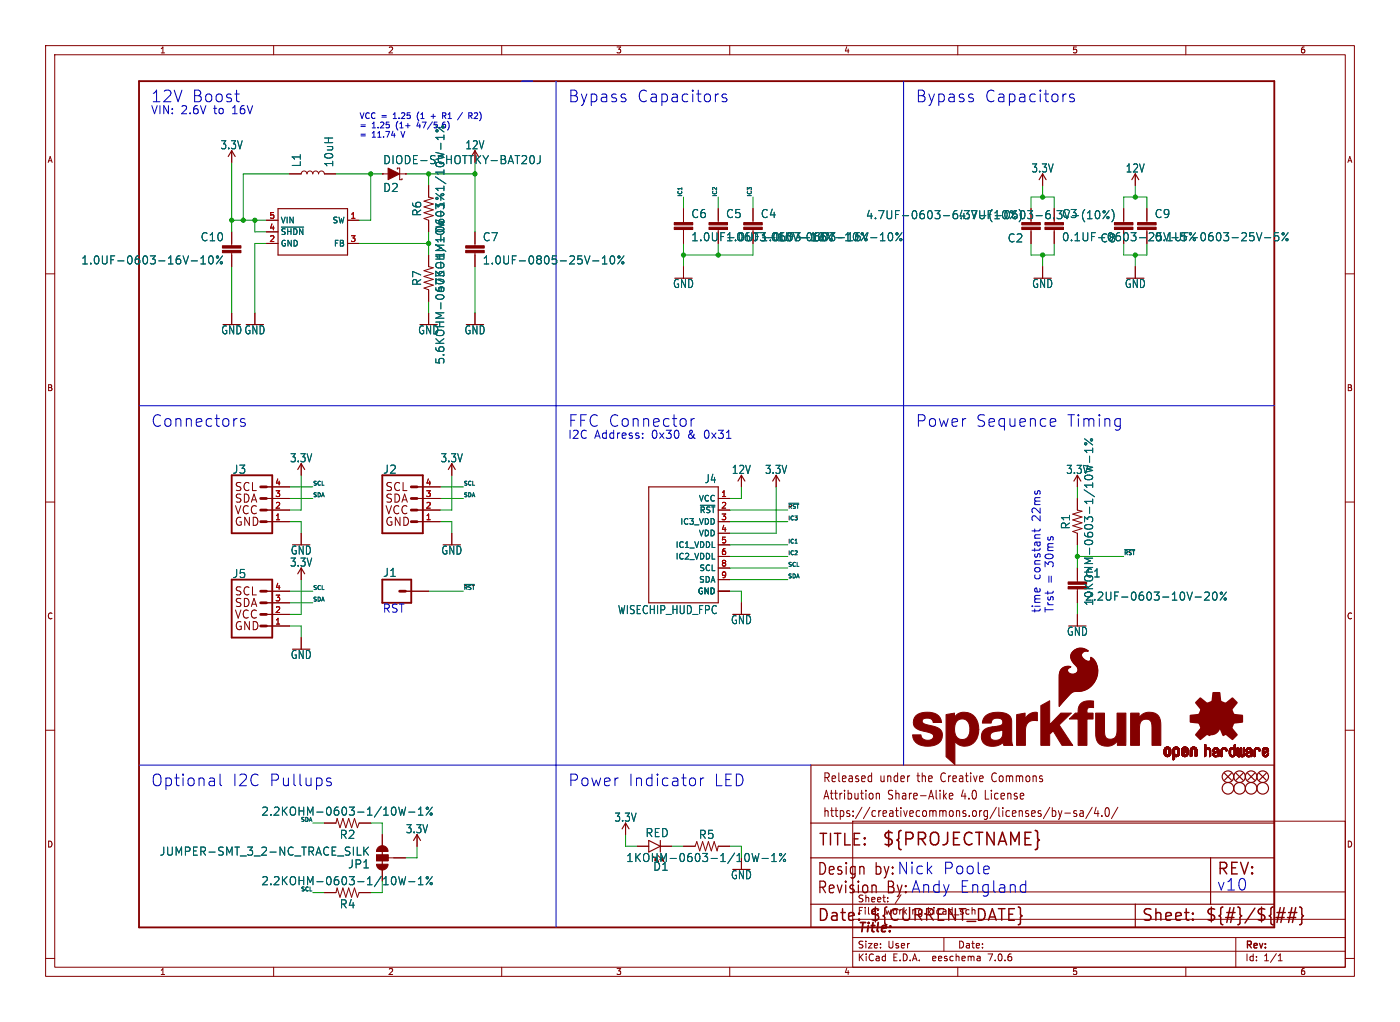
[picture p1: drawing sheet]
<svg xmlns="http://www.w3.org/2000/svg" width="307mm" height="224mm" viewBox="0 0 307 224" stroke-linecap="round" stroke-linejoin="round" font-family="sans-serif">
<defs><g id="words">
<text font-size="3.8" fill="#840000" x="193.3" y="185.7">${PROJECTNAME}</text>
<g font-size="3.5" fill="#0000c2">
<text x="33" y="22.6">12V</text>
<text x="41.9" y="22.6">Boost</text>
<text x="124.5" y="22.6">Bypass</text>
<text x="139.5" y="22.6">Capacitors</text>
<text x="200.7" y="22.6">Bypass</text>
<text x="215.7" y="22.6">Capacitors</text>
<text x="33" y="93.7">Connectors</text>
<text x="124.5" y="93.7">FFC Connector</text>
<text x="200.7" y="93.7">Power</text>
<text x="213.8" y="93.7">Sequence</text>
<text x="233.7" y="93.7">Timing</text>
<text x="33" y="172.5">Optional</text>
<text x="50.7" y="172.5">I2C</text>
<text x="58.8" y="172.5">Pullups</text>
<text x="124.5" y="172.5">Power</text>
<text x="137.6" y="172.5">Indicator</text>
<text x="156.3" y="172.5">LED</text>
<text x="206.6" y="191.8">Poole</text>
<text x="191.8" y="192.1">by: Nick</text>
<text x="194.5" y="196.1">By: Andy</text>
<text x="210.2" y="195.8">England</text>
<text x="266.7" y="195.3">v10</text>
</g>
<g font-size="3.5" fill="#840000">
<text x="179.3" y="185.7">TITLE:</text>
<text x="179.1" y="192.1">Design</text>
<text x="179.1" y="196.1">Revision</text>
<text x="266.7" y="192.1">REV:</text>
<text x="179.1" y="202.2">Date:</text>
<text x="190.5" y="202.2">${CURRENT_DATE}</text>
<text x="250.2" y="202.2">Sheet:</text>
<text x="264.2" y="202.2">${#}/${##}</text>
</g>
<text font-size="2.8" fill="#840000" x="188" y="204.8">Title:</text>
<g font-size="2.7" fill="#840000">
<text x="180.3" y="171.7">Released</text>
<text x="192.9" y="171.7">under</text>
<text x="201.3" y="171.7">the</text>
<text x="206.7" y="171.7">Creative</text>
<text x="218.1" y="171.7">Commons</text>
<text x="180.3" y="175.5">Attribution</text>
<text x="180.3" y="179.3">https://creativecommons.org/licenses/by-sa/4.0/</text>
<text x="194.6" y="175.5">Share-Alike</text>
<text x="210.9" y="175.5">4.0</text>
<text x="216.4" y="175.5">License</text>
</g>
<g font-size="2.5" fill="#0000c2">
<text x="33" y="25.2">VIN: 2.6V</text>
<text x="46.8" y="25.2">to</text>
<text x="50.9" y="25.2">16V</text>
<text x="124.5" y="96.3">I2C</text>
<text x="130.2" y="96.3">Address:</text>
<text x="142.8" y="96.3">0x30</text>
<text x="150.8" y="96.3">&amp;</text>
<text x="154.4" y="96.3">0x31</text>
<text x="228.3" y="114.3" transform="rotate(-90 228.3 114.3)">22ms</text>
<text x="231.1" y="124.3" transform="rotate(-90 231.1 124.3)">30ms</text>
<text x="228.3" y="127.2" transform="rotate(-90 228.3 127.2)">constant</text>
<text x="231.1" y="128" transform="rotate(-90 231.1 128)">=</text>
<text x="83.8" y="134.4">RST</text>
<text x="228.3" y="134.4" transform="rotate(-90 228.3 134.4)">time</text>
<text x="231.1" y="134.4" transform="rotate(-90 231.1 134.4)">Trst</text>
</g>
<g font-size="2.5" fill="#006464">
<text x="48.3" y="32.9">3.3V</text>
<text x="102" y="32.9">12V</text>
<text x="66.1" y="36.7" transform="rotate(-90 66.1 36.7)">L1</text>
<text x="73.3" y="36.7" transform="rotate(-90 73.3 36.7)">10uH</text>
<text x="83.9" y="36.2">DIODE-SCHOTTKY-BAT20J</text>
<text x="226.1" y="38">3.3V</text>
<text x="246.8" y="38">12V</text>
<text x="83.9" y="42.3">D2</text>
<text x="92.6" y="47.5" transform="rotate(-90 92.6 47.5)">R6</text>
<text x="151.5" y="48">C6</text>
<text x="159.1" y="48">C5</text>
<text x="166.7" y="48">C4</text>
<text x="232.8" y="48">C3</text>
<text x="253.1" y="48">C9</text>
<text x="43.9" y="53.1">C10</text>
<text x="105.8" y="53.1">C7</text>
<text x="166.7" y="53.1">1.0UF-0603-16V-10%</text>
<text x="189.8" y="48.2">4.7UF-0603-6.3V-(10%)</text>
<text x="220.9" y="53.3">C2</text>
<text x="241.2" y="53.3">C8</text>
<text x="253.1" y="53.1">0.1UF-0603-25V-5%</text>
<text x="17.7" y="58.1">1.0UF-0603-16V-10%</text>
<text x="105.8" y="58.1">1.0UF-0805-25V-10%</text>
<text x="92.6" y="62.7" transform="rotate(-90 92.6 62.7)">R7</text>
<text x="97.6" y="64.3" transform="rotate(-90 97.6 64.3)">47KOHM-0603-1/10W-1%</text>
<text x="147.5" y="63.3">GND</text>
<text x="226.2" y="63.3">GND</text>
<text x="246.5" y="63.3">GND</text>
<text x="48.4" y="73.5">GNDGND</text>
<text x="91.6" y="73.5">GND</text>
<text x="101.8" y="73.5">GND</text>
<text x="97.6" y="79.9" transform="rotate(-90 97.6 79.9)">5.6KOHM-0603-1/10W-1%</text>
<text x="63.5" y="101.5">3.3V</text>
<text x="96.5" y="101.5">3.3V</text>
<text x="50.9" y="104">J3</text>
<text x="83.9" y="104">J2</text>
<text x="154.4" y="106.1">J4</text>
<text x="160.4" y="104">12V</text>
<text x="167.7" y="104">3.3V</text>
<text x="233.7" y="104">3.3V</text>
<text x="234.8" y="116.1" transform="rotate(-90 234.8 116.1)">R1</text>
<text x="63.5" y="124.4">3.3V</text>
<text x="63.7" y="121.7">GND</text>
<text x="96.7" y="121.7">GND</text>
<text x="50.9" y="126.8">J5</text>
<text x="83.9" y="126.6">J1</text>
<text x="237.8" y="126.7">C1</text>
<text x="237.8" y="131.8">2.2UF-0603-10V-20%</text>
<text x="135.4" y="134.8">WISECHIP_HUD_FPC</text>
<text x="160.2" y="137">GND</text>
<text x="239.9" y="132.9" transform="rotate(-90 239.9 132.9)">10KOHM-0603-1/10W-1%</text>
<text x="233.8" y="139.5">GND</text>
<text x="63.7" y="144.6">GND</text>
<text x="57.2" y="178.9">2.2KOHM-0603-1/10W-1%</text>
<text x="74.4" y="184">R2</text>
<text x="88.9" y="182.8">3.3V</text>
<text x="134.6" y="180.2">3.3V</text>
<text x="141.4" y="183.6">RED</text>
<text x="153.2" y="184">R5</text>
<text x="34.9" y="187.7">JUMPER-SMT_3_2-NC_TRACE_SILK</text>
<text x="76.2" y="190.5">JP1</text>
<text x="137.2" y="189.1">1KOHM-0603-1/10W-1%</text>
<text x="143.1" y="191">D1</text>
<text x="57.2" y="194.2">2.2KOHM-0603-1/10W-1%</text>
<text x="160.2" y="192.8">GND</text>
<text x="74.4" y="199.2">R4</text>
</g>
<g font-size="2.5" fill="#840000">
<text x="151.5" y="53.1">1.0UF-0603-16V-10%</text>
<text x="210.1" y="48.2">4.7UF-0603-6.3V-(10%)</text>
<text x="232.8" y="53.1">0.1UF-0603-25V-5%</text>
<text x="51.3" y="107.9">SCL</text>
<text x="84.3" y="107.9">SCL</text>
<text x="51.3" y="110.4">SDA</text>
<text x="51.3" y="113">VCC</text>
<text x="84.3" y="110.4">SDA</text>
<text x="84.3" y="113">VCC</text>
<text x="51.3" y="115.5">GND</text>
<text x="84.3" y="115.5">GND</text>
<text x="51.3" y="130.8">SCL</text>
<text x="51.3" y="133.3">SDA</text>
<text x="51.3" y="135.8">VCC</text>
<text x="51.3" y="138.4">GND</text>
</g>
<g font-size="2.1" fill="#840000">
<text x="188" y="197.9">Sheet:</text>
<text x="196.2" y="197.9">/</text>
<text x="188" y="200.6">File:</text>
<text x="194" y="200.6">working.kicad_sch</text>
<text x="188" y="208">Size:</text>
<text x="194.6" y="208">User</text>
<text x="210" y="208">Date:</text>
<text x="273" y="208.2">Rev:</text>
<text x="188" y="210.8">KiCad</text>
<text x="195.7" y="210.8">E.D.A.</text>
<text x="204.6" y="210.8">eeschema</text>
<text x="216.9" y="210.8">7.0.6</text>
<text x="273" y="210.8">Id:</text>
<text x="277" y="210.8">1/1</text>
</g>
<g font-size="1.8" fill="#840000">
<text x="35" y="11.9">1</text>
<text x="85" y="11.9">2</text>
<text x="135" y="11.9">3</text>
<text x="185" y="11.9">4</text>
<text x="235" y="11.9">5</text>
<text x="285" y="11.9">6</text>
<text x="10.3" y="35.9">A</text>
<text x="295.3" y="35.9">A</text>
<text x="10.3" y="85.9">B</text>
<text x="295.2" y="85.9">B</text>
<text x="10.3" y="135.9">C</text>
<text x="295.2" y="135.9">C</text>
<text x="10.3" y="185.9">D</text>
<text x="295.2" y="185.9">D</text>
<text x="35" y="213.8">1</text>
<text x="85" y="213.8">2</text>
<text x="135" y="213.8">3</text>
<text x="185" y="213.8">4</text>
<text x="235" y="213.8">5</text>
<text x="285" y="213.8">6</text>
</g>
<g font-size="1.8" fill="#0000c2">
<text x="78.7" y="26.1">VCC =</text>
<text x="78.7" y="28.2">=</text>
<text x="81.5" y="28.2">1.25</text>
<text x="86.3" y="26.1">1.25</text>
<text x="86.9" y="28.2">(1+</text>
<text x="91.7" y="26.1">(1</text>
<text x="94.9" y="26.1">+</text>
<text x="97.7" y="26.1">R1</text>
<text x="103.8" y="26.1">R2)</text>
<text x="78.7" y="30.2">=</text>
<text x="81.5" y="30.2">11.74</text>
<text x="88.1" y="30.2">V</text>
</g>
<g font-size="1.8" fill="#006464">
<text x="91.7" y="28.2">47/5.6)</text>
<text x="61.5" y="51.7">~{SHDN}</text>
<text x="61.5" y="49.1">VIN</text>
<text x="72.8" y="49.1">SW</text>
<text x="61.5" y="54.2">GND</text>
<text x="73.1" y="54.2">FB</text>
<text x="153.1" y="110.1">VCC</text>
<text x="153.3" y="112.6">~{RST}</text>
<text x="149.1" y="115.2">IC3_VDD</text>
<text x="153.1" y="117.7">VDD</text>
<text x="148.1" y="120.2">IC1_VDDL</text>
<text x="148.1" y="122.8">IC2_VDDL</text>
<text x="153.3" y="125.3">SCL</text>
<text x="152.9" y="130.4">GND</text>
<text x="153.2" y="127.9">SDA</text>
</g>
<g font-size="1.8" fill="#a90000">
<text x="59" y="53.1">2</text>
<text x="59" y="50.5">4</text>
<text x="59" y="48">5</text>
<text x="76.8" y="48">1</text>
<text x="76.8" y="53.1">3</text>
<text x="60.3" y="106.4">4</text>
<text x="93.3" y="106.4">4</text>
<text x="60.3" y="111.5">2</text>
<text x="60.3" y="109">3</text>
<text x="93.3" y="111.5">2</text>
<text x="93.3" y="109">3</text>
<text x="158" y="109">1</text>
<text x="158" y="111.5">2</text>
<text x="60.3" y="114">1</text>
<text x="93.3" y="114">1</text>
<text x="158" y="114">3</text>
<text x="158" y="116.6">4</text>
<text x="158" y="119.1">5</text>
<text x="158" y="121.7">6</text>
<text x="158" y="124.2">8</text>
<text x="60.3" y="131.8">3</text>
<text x="60.3" y="129.3">4</text>
<text x="158" y="126.7">9</text>
<text x="60.3" y="136.9">1</text>
<text x="60.3" y="134.4">2</text>
</g>
<g font-size="1.2" fill="#0f0f0f">
<text x="149.6" y="43.2" transform="rotate(-90 149.6 43.2)">IC1</text>
<text x="157.2" y="43.2" transform="rotate(-90 157.2 43.2)">IC2</text>
<text x="164.9" y="43.2" transform="rotate(-90 164.9 43.2)">IC3</text>
<text x="68.6" y="106.4">SCL</text>
<text x="101.6" y="106.4">SCL</text>
<text x="68.6" y="109">SDA</text>
<text x="101.6" y="109">SDA</text>
<text x="172.7" y="111.5">~{RST}</text>
<text x="172.7" y="119.1">IC1</text>
<text x="172.7" y="114.1">IC3</text>
<text x="172.7" y="121.7">IC2</text>
<text x="172.7" y="124.2">SCL</text>
<text x="246.4" y="121.7">~{RST}</text>
<text x="68.6" y="131.8">SDA</text>
<text x="68.6" y="129.3">SCL</text>
<text x="101.6" y="129.3">~{RST}</text>
<text x="172.7" y="126.8">SDA</text>
<text x="65.8" y="180.1">SDA</text>
<text x="65.8" y="195.3">SCL</text>
</g>
</g></defs>
<g fill="none" stroke="#840000" stroke-width=".22">
<path d="M10 10h287v203.9h-287zM12 12h283v199.9h-283zM60 10v2M110 10v2M160 10v2M210 10v2M260 10v2M50.8 33v2.6M63.5 38.1h2.5l.2-.4 .5-.2 .4 .2 .2 .4 .2-.4 .4-.2 .5 .2 .2 .4 .2-.4 .4-.2 .5 .2 .1 .4 .2-.4 .5-.2 .4 .2 .2 .4h2.6M83.8 38.1h.1M83.8 38.1h1.3M87.1 36.8v.3"/>
<path d="M87.6 38.1h1.3M87.6 36.8v2.6h.5v-.3M88.9 38.1h.1M104.1 33v2.6M228.6 38.1v2.5M248.9 38.1v2.5M10 60h2M50.8 50.8v3M50.8 55.4v3M58.4 48.3h2.6M58.4 53.3h2.6M58.4 50.8h2.6"/>
<path d="M76.2 48.3h2.5M76.2 53.3h2.5M94 40.6v2.6l1 .2-2 .7 2 .6-2 .6 2 .7-2 .6 2 .6-2 .7 1 .4v2.5M94 55.9v2.5l1 .3-2 .6 2 .6-2 .7 2 .6-2 .6 2 .7-2 .6 1 .4v2.5M104.1 50.8v3M104.1 55.4v3M149.9 45.7v3.1M149.9 50.3v3M149.9 58.4v2.6M157.5 45.7v3.1M157.5 50.3v.5M165.1 45.7v3.1"/>
<path d="M165.1 50.3v.5M226.1 50.3v3M228.6 58.4v2.6M231.1 50.3v3M246.4 45.7v3.1M246.4 50.3v.5M248.9 58.4v2.6M251.5 45.7v3.1M251.5 50.3v.5M295 60h2M50.8 68.6v2.5M55.9 68.6v2.5"/>
<path d="M94 68.6v2.5M104.1 68.6v2.5M10 110h2M58.4 109.2h5.1M58.4 111.8h5.1M58.4 114.3h5.1M58.4 106.7h5.1M66 101.6v2.5M66 116.8v2.6M91.4 109.2h5.1M91.4 111.8h5.1M91.4 114.3h5.1"/>
<path d="M91.4 106.7h5.1M99.1 101.6v2.5M99.1 116.8v2.6M157.5 109.2h2.5M157.5 111.8h2.5M157.5 114.3h2.5M157.5 116.8h2.5M157.5 119.4h2.5M162.6 104.1v2.6M170.2 104.1v2.6M236.2 109.2v2.6l1 .2-2 .6 2 .7-2 .6 2 .7-2 .6 2 .6-2 .7 1 .3v2.6M236.2 104.1v2.6"/>
<path d="M295 110h2M58.4 137.2h5.1M58.4 134.6h5.1M58.4 132.1h5.1M58.4 129.5h5.1M66 124.5v2.5M66 139.7v2.5M88.9 129.5h5.1M157.5 129.5h2.5M157.5 121.9h2.5M157.5 124.5h2.5M157.5 127h2.5"/>
<path d="M162.6 132.1v2.5M236.2 124.5v3M236.2 129v3.1M236.2 134.6v2.6M10 160h2M295 160h2M187 179.9h108v32h-108zM190.6 170l.5 .1M191.1 169.3v2M191.1 171.2l-.5 .1M191.3 174v.9M192.1 173.8v1.3"/>
<path d="M192.1 174l.3-.2 .4 .1v1.2M207 174.4l.5 .7M207.5 173.8l-.6 .7M208.1 174.4l.8-.1-.1-.4-.4-.1-.3 .3 .1 .9h.6M230.2 176.9l-1.4 2.5M230.7 177v1.9M230.7 177.7l.5-.1 .3 .4-.2 .8h-.6M232.1 177.6l.3 1.3M232.4 178.9l-.3 .6M232.8 177.6l-.4 1.3M233.5 178.2h1.2M236 177.7l-.4-.1-.2 .3 .1 .3 .5 .1v.5h-.6"/>
<path d="M236.8 177.7h.6l.1 1.2M237.5 178.1l-.5 .1-.3 .2 .3 .5 .5-.1M239.5 176.9l-1.4 2.5M240.3 176.9l-.4 1.4h1.1M240.7 177.6v1.3M241.6 178.7v.2M242.5 177.1l.3-.1a1.34 1.34 0 0 1 0 1.9h-.1a1.44 1.44 0 0 1-.2-1.8zM245.1 176.9l-1.4 2.5M71.1 195.6h2.6l.2-1 .6 2 .7-2 .6 2 .7-2 .6 2 .6-2 .7 2 .3-1h2.6M71.1 180.3h2.6l.2-1 .6 2.1 .7-2.1 .6 2.1 .7-2.1 .6 2.1 .6-2.1 .7 2.1 .3-1.1h2.6M82.5 187.3h2.6v1.3h-2.6zM83.8 182.9v2.5"/>
<path d="M83.8 190.5v2.5M85.1 188h3.8M91.4 182.9v2.5M137.2 180.3v2.6M139.7 185.4h2.5M144.8 185.4h2.5M149.9 185.4h2.5l.4-1 .6 2 .7-2 .6 2 .6-2 .7 2 .6-2 .6 2 .3-1h2.5M162.6 188v2.5M187 195.4h108M10 210h2M60 211.9v2M110 211.9v2"/>
<path d="M160 211.9v2M187 208.4h108M187 205.4h108M187 201.4h108M207 205.4v3M210 211.9v2M214.8 209.6l.1 .9M214.9 210.4l-.1 .1M214.9 209.9h-.1M260 211.9v2M271 205.4v6.5M280.3 210.5h.8"/>
<path d="M280.3 209.4l.4-.4v1.5M295 210h2"/>
</g>
<g fill="#840000" stroke="#840000" stroke-width=".22">
<path d="M163.1 49.8h4v.5h-4z"/>
<path d="M163.1 48.8h4v.5h-4z"/>
<path d="M85.1 36.8l2.5 1.3-2.5 1.3z"/>
<path d="M48.8 54.9h4v.5h-4z"/>
<path d="M48.8 53.8h4v.6h-4z"/>
<path d="M147.8 49.8h4.1v.5h-4.1z"/>
<path d="M147.8 48.8h4.1v.5h-4.1z"/>
<path d="M155.4 49.8h4.1v.5h-4.1z"/>
<path d="M155.4 48.8h4.1v.5h-4.1z"/>
<path d="M224 48.8h4.1v.5h-4.1z"/>
<path d="M224 49.8h4.1v.5h-4.1z"/>
<path d="M212.7 159.8l1.9 .1-.4 1.9-1.7-.8z"/>
<path d="M228.2 154.6l1.9-1.1v5.3l2.5-2.6h2.3l-2.7 2.6 3 4.5h-2.4l-1.9-3.1-.8 .7v2.4h-1.9z"/>
<path d="M217.6 159.3l1.2-.2 .3 1-1.2 .2z"/>
<path d="M222.9 156.6l1.9-.4v1.4a2.34 2.34 0 0 1 2.6-1.5v1.8a2.13 2.13 0 0 0-2.6 2.6v2.8h-1.9z"/>
<path d="M240.2 156.2h2v2a7.9 7.9 0 0 0 .3 3.3 1.43 1.43 0 0 0 1.6 .4 1.43 1.43 0 0 0 .8-1.5v-4.2h2l-.1 7.1h-1.1a.52 .52 0 0 1-.7-.1 .52 .52 0 0 1 0-.6v-.3a2.68 2.68 0 0 1-4.5 0l-.3-1.1z"/>
<path d="M247.9 156.2h1.2a.52 .52 0 0 1 .6 .1 .52 .52 0 0 1 .1 .7v.2a2.68 2.68 0 0 1 4.4 .1l.3 1v5h-1.9v-2a7.9 7.9 0 0 0-.3-3.3 1.42 1.42 0 0 0-1.6-.3 1.42 1.42 0 0 0-.8 1.4l-.1 4.2h-1.9z"/>
<path d="M207.4 156.6l1.9-.4v.9a2.88 2.88 0 0 1 3-1 2.88 2.88 0 0 1 2.1 2.3l.2 1.5-1.9-.1a1.87 1.87 0 0 0-2.2-2.2 2.63 2.63 0 0 0-1 3.4 1.6 1.6 0 0 0 1.5 1 1.6 1.6 0 0 0 1.5-1l1.7 .8a2.81 2.81 0 0 1-4.8 .6v5.1l-2-1.7z"/>
<path d="M200.8 156.8a4.4 4.4 0 0 1 5 0l.5 .9 .1 .6h-1.8a1.39 1.39 0 0 0-2.4-.5 .88 .88 0 0 0 1 1 5.2 5.2 0 0 1 3.2 1.4 2.37 2.37 0 0 1-2.4 3.3 3.3 3.3 0 0 1-3.8-1.8l-.1-.7h1.8a1.51 1.51 0 0 0 1.2 1.2 1.51 1.51 0 0 0 1.6-.7v-.4a4 4 0 0 0-2.6-1 1.9 1.9 0 0 1-1.8-1.2 1.9 1.9 0 0 1 .5-2.1z"/>
<path d="M237 154.2a4.3 4.3 0 0 1 2.8-.6l-.1 1.4a.92 .92 0 0 0-1 .1 .92 .92 0 0 0-.4 .9v.1a.62 .62 0 0 0 .9 .1h.5v1.3h-1.4v5.8h-1.9v-5.8h-1.9l.8-.8a.99 .99 0 0 1 1.1-.5v-.2a2.67 2.67 0 0 1 .6-1.8z"/>
<path d="M235.2 142.9a2.45 2.45 0 0 1 3.4-.2 1.05 1.05 0 0 0-1.4 .6 1.05 1.05 0 0 0 .6 1.4 .71 .71 0 0 0 .9 .3 .71 .71 0 0 0 .4-.8v-.1a4 4 0 0 1 .1 6.3 5.1 5.1 0 0 1-3.8 1.2l-.8 .5-2.4 2.7v-6.4a1.94 1.94 0 0 1 2.6-2.2 .82 .82 0 0 0-.8 .9 .82 .82 0 0 0 1 .7 1.1 1.1 0 0 0 1.3-.6 1.1 1.1 0 0 0-.5-1.4 2.08 2.08 0 0 1-.6-2.9z"/>
<path d="M216.1 156.9a4.8 4.8 0 0 1 5.3 0 5.3 5.3 0 0 1 .4 3v2.3l.3 1.1h-1.4a.56 .56 0 0 1-.6-.1 .56 .56 0 0 1-.1-.6 3.2 3.2 0 0 1-4.5-.1 2.18 2.18 0 0 1 0-2.3 2.18 2.18 0 0 1 2.1-.9l.3 1a.96 .96 0 0 0-.8 1.2 .96 .96 0 0 0 1.2 .7 1.68 1.68 0 0 0 1.6-2v-.3l-.8 .2-.3-1a.91 .91 0 0 0 1-1 .91 .91 0 0 0-1.2-.7 1.09 1.09 0 0 0-1.3 1h-1.9l.2-.9z"/>
<path d="M102.1 54.9h4.1v.5h-4.1z"/>
<path d="M102.1 53.8h4.1v.6h-4.1z"/>
<path d="M244.3 48.8h4.1v.5h-4.1z"/>
<path d="M244.3 49.8h4.1v.5h-4.1z"/>
<path d="M229.1 49.8h4.1v.5h-4.1z"/>
<path d="M229.1 48.8h4.1v.5h-4.1z"/>
<path d="M235.2 142.8a2.45 2.45 0 0 1 3.4-.2 1.05 1.05 0 0 0-1.4 .6 1.05 1.05 0 0 0 .7 1.4 .71 .71 0 0 0 .8 .3 .71 .71 0 0 0 .5-.6v-.3a3.9 3.9 0 0 1 .4 5.9 4.3 4.3 0 0 1-3.9 1.5 8.3 8.3 0 0 0-3 2.8l-.4 .5v-6.4a1.93 1.93 0 0 1 2.5-2.2 .81 .81 0 0 0-.7 .9 .81 .81 0 0 0 .9 .7 1.09 1.09 0 0 0 1.3-.6 1.09 1.09 0 0 0-.4-1.4 2.08 2.08 0 0 1-.7-2.9z"/>
<path d="M255.2 165.1h.4z"/>
<path d="M255.2 165l.4 .1z"/>
<path d="M255.2 165h.4z"/>
<path d="M255.2 164.9l.4 .1z"/>
<path d="M255.2 164.9h.4z"/>
<path d="M255.2 164.8l.4 .1z"/>
<path d="M255.2 164.8h.4z"/>
<path d="M255.2 164.7l.4 .1z"/>
<path d="M255.2 164.7h.4z"/>
<path d="M255.2 164.6l.4 .1z"/>
<path d="M255.2 164.6h.4z"/>
<path d="M255.2 164.5l.4 .1z"/>
<path d="M255.2 164.5h.4z"/>
<path d="M255.2 164.4l.4 .1z"/>
<path d="M255.2 164.4h.4z"/>
<path d="M255.2 164.3l.4 .1z"/>
<path d="M255.3 165.2h.4z"/>
<path d="M255.3 165.1l.3 .1z"/>
<path d="M255.3 165.1h.3z"/>
<path d="M255.3 164.3h.3z"/>
<path d="M255.3 164.3h.4z"/>
<path d="M255.3 165.3h.4z"/>
<path d="M255.3 165.2l.4 .1z"/>
<path d="M255.3 164.2l.4 .1z"/>
<path d="M255.3 164.2h.4z"/>
<path d="M255.3 165.3h.5z"/>
<path d="M255.3 164.1l.4 .1z"/>
<path d="M255.3 164.1h.5z"/>
<path d="M255.3 165.4h.5z"/>
<path d="M255.3 165.3l.5 .1z"/>
<path d="M255.3 165.4h.6z"/>
<path d="M255.3 164.1h.6z"/>
<path d="M255.3 165.4h1.3z"/>
<path d="M255.3 164l1.3 .1z"/>
<path d="M255.3 164h1.3z"/>
<path d="M255.4 165.5h1.2z"/>
<path d="M255.4 165.4l1.2 .1z"/>
<path d="M255.4 164h1.2z"/>
<path d="M255.4 163.9l1.1 .1z"/>
<path d="M255.4 165.5h1.1z"/>
<path d="M255.4 163.9h1.1z"/>
<path d="M255.4 165.5l1.1 .1z"/>
<path d="M255.4 165.6h1.1z"/>
<path d="M255.5 165.6h1z"/>
<path d="M255.5 163.9h1z"/>
<path d="M255.5 163.8l1 .1z"/>
<path d="M255.5 163.8h1z"/>
<path d="M255.5 165.6h.9z"/>
<path d="M255.5 163.8h.9z"/>
<path d="M255.5 165.6l.9 .1z"/>
<path d="M255.5 165.7h.9z"/>
<path d="M255.6 163.8h.8z"/>
<path d="M255.6 165.7h.8z"/>
<path d="M255.6 165.7h.7z"/>
<path d="M255.6 163.7l.7 .1z"/>
<path d="M255.6 163.7h.7z"/>
<path d="M255.7 165.7h.6z"/>
<path d="M255.7 163.7h.6z"/>
<path d="M255.7 165.7l.5 .1z"/>
<path d="M255.7 163.7h.5z"/>
<path d="M255.8 165.8h.4z"/>
<path d="M255.8 163.7h.4z"/>
<path d="M255.8 165.8h.3z"/>
<path d="M255.8 163.7h.3z"/>
<path d="M255.9 165.8h.2z"/>
<path d="M255.9 163.7h.2z"/>
<path d="M256 164.1h.6z"/>
<path d="M256.1 165.4h.5z"/>
<path d="M256.1 164.1h.5z"/>
<path d="M256.1 165.3l.5 .1z"/>
<path d="M256.2 165.3h.5z"/>
<path d="M256.2 164.1h.4z"/>
<path d="M256.2 164.1h.5z"/>
<path d="M256.2 164.1l.5 .1z"/>
<path d="M256.2 164.2h.5z"/>
<path d="M256.3 165.2l.4 .1z"/>
<path d="M256.3 164.2h.4z"/>
<path d="M256.3 165.2h.4z"/>
<path d="M256.3 164.3h.4z"/>
<path d="M256.3 164.2l.4 .1z"/>
<path d="M256.3 165.1l.4 .1z"/>
<path d="M256.3 165.1h.4z"/>
<path d="M256.3 165l.4 .1z"/>
<path d="M256.3 165h.4z"/>
<path d="M256.3 164.9l.4 .1z"/>
<path d="M256.3 164.9h.4z"/>
<path d="M256.3 164.8l.4 .1z"/>
<path d="M256.3 164.8h.4z"/>
<path d="M256.3 164.7l.4 .1z"/>
<path d="M256.3 164.7h.4z"/>
<path d="M256.3 164.6l.4 .1z"/>
<path d="M256.3 164.6h.4z"/>
<path d="M256.3 164.5l.4 .1z"/>
<path d="M256.3 164.5h.4z"/>
<path d="M256.3 164.4l.4 .1z"/>
<path d="M256.3 164.4h.4z"/>
<path d="M256.3 164.3l.4 .1z"/>
<path d="M257.2 166.4h.2z"/>
<path d="M257.2 166.4h.3z"/>
<path d="M257.2 166.3l.3 .1z"/>
<path d="M257.2 166.3h.3z"/>
<path d="M257.2 166.2l.3 .1z"/>
<path d="M257.2 166.2h.3z"/>
<path d="M257.2 166.1l.3 .1z"/>
<path d="M257.2 166.1h.3z"/>
<path d="M257.2 166l.3 .1z"/>
<path d="M257.2 166h.3z"/>
<path d="M257.2 165.9l.3 .1z"/>
<path d="M257.2 165.9h.3z"/>
<path d="M257.2 165.8l.3 .1z"/>
<path d="M257.2 165.8h.3z"/>
<path d="M257.2 165.8h.4z"/>
<path d="M257.2 165.7l.4 .1z"/>
<path d="M257.2 165.7h1z"/>
<path d="M257.2 165.7h1.1z"/>
<path d="M257.2 165.6l1.2 .1z"/>
<path d="M257.2 165.6h1.2z"/>
<path d="M257.2 165.5l1.3 .1z"/>
<path d="M257.2 165.5h1.3z"/>
<path d="M257.2 165.4l1.3 .1z"/>
<path d="M257.2 165.4h1.3z"/>
<path d="M257.2 165.4h.6z"/>
<path d="M257.2 165.4h.5z"/>
<path d="M257.2 165.3l.5 .1z"/>
<path d="M257.2 165.3h.5z"/>
<path d="M257.2 165.3h.4z"/>
<path d="M257.2 165.2l.4 .1z"/>
<path d="M257.2 165.2h.4z"/>
<path d="M257.2 165.1l.4 .1z"/>
<path d="M257.2 165.1h.4z"/>
<path d="M257.2 165.1h.3z"/>
<path d="M257.2 165l.3 .1z"/>
<path d="M257.2 165h.3z"/>
<path d="M257.2 164.9l.3 .1z"/>
<path d="M257.2 164.9h.3z"/>
<path d="M257.2 164.8l.3 .1z"/>
<path d="M257.2 164.8h.3z"/>
<path d="M257.2 164.7l.3 .1z"/>
<path d="M257.2 164.7h.3z"/>
<path d="M257.2 164.6l.3 .1z"/>
<path d="M257.2 164.6h.3z"/>
<path d="M257.2 164.5l.3 .1z"/>
<path d="M257.2 164.5h.3z"/>
<path d="M257.2 164.4l.3 .1z"/>
<path d="M257.2 164.4h.3z"/>
<path d="M257.2 164.3l.3 .1z"/>
<path d="M257.2 164.3h.3z"/>
<path d="M257.2 164.3h.4z"/>
<path d="M257.2 164.2l.4 .1z"/>
<path d="M257.2 166.5h.1z"/>
<path d="M257.2 166.4l.1 .1z"/>
<path d="M257.2 164.2h.4z"/>
<path d="M257.2 164.1l.5 .1z"/>
<path d="M257.2 164.1h.5z"/>
<path d="M257.2 164.1h.6z"/>
<path d="M257.2 164l1.3 .1z"/>
<path d="M257.2 164h1.3z"/>
<path d="M257.3 164h1.2z"/>
<path d="M257.3 163.9l1.2 .1z"/>
<path d="M257.3 163.9h1.2z"/>
<path d="M257.3 163.9h1.1z"/>
<path d="M257.4 163.9h1z"/>
<path d="M257.4 163.8l1 .1z"/>
<path d="M257.4 163.8h1z"/>
<path d="M257.4 163.8h.9z"/>
<path d="M257.5 163.8h.8z"/>
<path d="M257.5 163.7l.7 .1z"/>
<path d="M257.5 163.7h.7z"/>
<path d="M257.6 163.7h.6z"/>
<path d="M257.6 165.7l.5 .1z"/>
<path d="M257.6 163.7h.5z"/>
<path d="M257.7 165.8h.4z"/>
<path d="M257.7 163.7h.4z"/>
<path d="M257.7 163.7h.3z"/>
<path d="M257.8 165.8h.2z"/>
<path d="M257.8 163.7h.2z"/>
<path d="M257.9 164.1h.6z"/>
<path d="M258 165.4h.5z"/>
<path d="M258 165.4h.6z"/>
<path d="M258 164.1h.6z"/>
<path d="M258.1 165.3l.5 .1z"/>
<path d="M258.1 164.1h.5z"/>
<path d="M258.1 165.3h.5z"/>
<path d="M258.1 164.1l.5 .1z"/>
<path d="M258.1 164.2h.5z"/>
<path d="M258.2 165.3h.4z"/>
<path d="M258.2 165.2l.4 .1z"/>
<path d="M258.2 164.2h.4z"/>
<path d="M258.2 165.2h.4z"/>
<path d="M258.2 164.3h.4z"/>
<path d="M258.2 164.2l.4 .1z"/>
<path d="M258.2 165.1l.4 .1z"/>
<path d="M258.2 165.1h.4z"/>
<path d="M258.2 164.4h.4z"/>
<path d="M258.2 164.3l.4 .1z"/>
<path d="M258.2 165l.4 .1z"/>
<path d="M258.2 165h.4z"/>
<path d="M258.2 164.9l.4 .1z"/>
<path d="M258.2 164.9h.4z"/>
<path d="M258.2 164.8l.4 .1z"/>
<path d="M258.2 164.8h.4z"/>
<path d="M258.2 164.7l.4 .1z"/>
<path d="M258.2 164.7h.4z"/>
<path d="M258.2 164.6l.4 .1z"/>
<path d="M258.2 164.6h.4z"/>
<path d="M258.2 164.5l.4 .1z"/>
<path d="M258.2 164.5h.4z"/>
<path d="M258.2 164.4l.4 .1z"/>
<path d="M259.1 165.2h.4z"/>
<path d="M259.1 165.1l.4 .1z"/>
<path d="M259.1 165.1h.4z"/>
<path d="M259.1 165l.4 .1z"/>
<path d="M259.1 165h.5z"/>
<path d="M259.1 165h.6z"/>
<path d="M259.1 164.9l.7 .1z"/>
<path d="M259.1 164.9h.7z"/>
<path d="M259.1 164.9h.8z"/>
<path d="M259.1 164.9h.9z"/>
<path d="M259.1 164.8l.9 .1z"/>
<path d="M259.1 164.8h.9z"/>
<path d="M259.1 164.8h1z"/>
<path d="M259.1 164.8h1.1z"/>
<path d="M259.1 164.7l1.1 .1z"/>
<path d="M259.1 164.7h1.1z"/>
<path d="M259.1 164.7h1.2z"/>
<path d="M259.1 164.7h1.3z"/>
<path d="M259.1 164.6l1.3 .1z"/>
<path d="M259.1 164.6h1.3z"/>
<path d="M259.1 164.6h1.4z"/>
<path d="M259.1 164.6h.4z"/>
<path d="M259.1 164.6h.3z"/>
<path d="M259.1 164.5l.3 .1z"/>
<path d="M259.1 164.5h.3z"/>
<path d="M259.1 164.4l.3 .1z"/>
<path d="M259.1 164.4h.3z"/>
<path d="M259.1 164.4h.4z"/>
<path d="M259.1 164.3l.4 .1z"/>
<path d="M259.1 164.3h.4z"/>
<path d="M259.1 164.2l.4 .1z"/>
<path d="M259.1 165.3h.5z"/>
<path d="M259.1 165.3h.4z"/>
<path d="M259.1 165.2l.4 .1z"/>
<path d="M259.1 164.2h.4z"/>
<path d="M259.1 164.2h.5z"/>
<path d="M259.1 164.1l.5 .1z"/>
<path d="M259.1 164.1h.5z"/>
<path d="M259.1 165.3l.5 .1z"/>
<path d="M259.1 165.4h.6z"/>
<path d="M259.1 164.1h.6z"/>
<path d="M259.2 165.4h1.2z"/>
<path d="M259.2 165.4h.5z"/>
<path d="M259.2 164.1h.5z"/>
<path d="M259.2 164l1.2 .1z"/>
<path d="M259.2 164h1.2z"/>
<path d="M259.2 165.5h1.2z"/>
<path d="M259.2 165.4l1.2 .1z"/>
<path d="M259.2 165.5h1.1z"/>
<path d="M259.2 163.9l1.2 .1z"/>
<path d="M259.2 165.5l1.1 .1z"/>
<path d="M259.2 163.9h1.2z"/>
<path d="M259.3 165.6h1z"/>
<path d="M259.3 163.9h1z"/>
<path d="M259.3 163.8l1 .1z"/>
<path d="M259.3 163.8h1z"/>
<path d="M259.3 165.6l.9 .1z"/>
<path d="M259.4 163.8h.9z"/>
<path d="M259.4 165.7h.8z"/>
<path d="M259.4 163.8h.8z"/>
<path d="M259.4 163.7l.8 .1z"/>
<path d="M259.4 163.7h.7z"/>
<path d="M259.5 165.7h.6z"/>
<path d="M259.5 163.7h.6z"/>
<path d="M259.5 165.7l.6 .1z"/>
<path d="M259.5 164.6h1z"/>
<path d="M259.6 164.6h.9z"/>
<path d="M259.6 163.7h.4z"/>
<path d="M259.6 165.8h.4z"/>
<path d="M259.7 165.8h.2z"/>
<path d="M259.7 164.6h.8z"/>
<path d="M259.7 163.7h.2z"/>
<path d="M259.7 164.5l.8 .1z"/>
<path d="M259.7 164.5h.8z"/>
<path d="M259.8 164.5h.7z"/>
<path d="M259.9 164.5h.6z"/>
<path d="M259.9 164.1h.5z"/>
<path d="M259.9 165.4h.5z"/>
<path d="M259.9 164.1h.6z"/>
<path d="M259.9 164.4l.6 .1z"/>
<path d="M259.9 164.4h.6z"/>
<path d="M260 165.4h.4z"/>
<path d="M260 165.3l.5 .1z"/>
<path d="M260 164.4h.5z"/>
<path d="M260 164.1h.5z"/>
<path d="M260 165.3h.5z"/>
<path d="M260 164.1l.5 .1z"/>
<path d="M260 164.2h.5z"/>
<path d="M260.1 165.3h.4z"/>
<path d="M260.1 164.2h.4z"/>
<path d="M260.1 164.4h.4z"/>
<path d="M260.1 165.2l.4 .1z"/>
<path d="M260.1 165.2h.4z"/>
<path d="M260.1 164.3l.4 .1z"/>
<path d="M260.1 164.3h.4z"/>
<path d="M260.1 164.2l.4 .1z"/>
<path d="M260.1 165.1l.4 .1z"/>
<path d="M260.1 165.1h.4z"/>
<path d="M260.2 165.1h.3z"/>
<path d="M260.2 165l.3 .1z"/>
<path d="M260.2 165h.3z"/>
<path d="M260.3 164.9l.2 .1z"/>
<path d="M260.3 164.9h.2z"/>
<path d="M261 165.7h.2z"/>
<path d="M261 165.7h.3z"/>
<path d="M261 165.6l.3 .1z"/>
<path d="M261 165.6h.3z"/>
<path d="M261 165.6h.4z"/>
<path d="M261 165.5l.4 .1z"/>
<path d="M261 165.5h.4z"/>
<path d="M261 165.4l.4 .1z"/>
<path d="M261 165.4h.4z"/>
<path d="M261 165.3l.4 .1z"/>
<path d="M261 165.3h.4z"/>
<path d="M261 165.2l.4 .1z"/>
<path d="M261 165.2h.4z"/>
<path d="M261 165.1l.4 .1z"/>
<path d="M261 165.1h.4z"/>
<path d="M261 165l.4 .1z"/>
<path d="M261 165h.4z"/>
<path d="M261 164.9l.4 .1z"/>
<path d="M261 164.9h.4z"/>
<path d="M261 164.8l.4 .1z"/>
<path d="M261 164.8h.4z"/>
<path d="M261 164.7l.4 .1z"/>
<path d="M261 164.7h.4z"/>
<path d="M261 164.6l.4 .1z"/>
<path d="M261 164.6h.4z"/>
<path d="M261 164.5l.4 .1z"/>
<path d="M261 164.5h.4z"/>
<path d="M261 164.4l.4 .1z"/>
<path d="M261 164.4h.4z"/>
<path d="M261 164.3l.4 .1z"/>
<path d="M261 164.3h.4z"/>
<path d="M261 164.2l.4 .1z"/>
<path d="M261 165.7l.1 .1z"/>
<path d="M261 164.2h.4z"/>
<path d="M261 164.2h.5z"/>
<path d="M261 164.1l.5 .1z"/>
<path d="M261 164.1h.5z"/>
<path d="M261 164.1h.6z"/>
<path d="M261.1 164.1h.6z"/>
<path d="M261.1 164l1.3 .1z"/>
<path d="M261.1 164h1.3z"/>
<path d="M261.1 164h1.2z"/>
<path d="M261.1 163.9l1.2 .1z"/>
<path d="M261.1 163.9h1.2z"/>
<path d="M261.2 163.9h1.1z"/>
<path d="M261.2 163.9h1z"/>
<path d="M261.2 163.8l1 .1z"/>
<path d="M261.2 163.8h1z"/>
<path d="M261.3 163.8h.8z"/>
<path d="M261.3 163.7l.8 .1z"/>
<path d="M261.4 163.7h.6z"/>
<path d="M261.5 163.7h.4z"/>
<path d="M261.6 163.7h.3z"/>
<path d="M261.6 163.7h.2z"/>
<path d="M261.8 164.1h.6z"/>
<path d="M261.9 164.1h.5z"/>
<path d="M261.9 164.1l.5 .1z"/>
<path d="M262 164.2h.4z"/>
<path d="M262 164.2l.4 .1z"/>
<path d="M262 164.3h.4z"/>
<path d="M262 165.7h.3z"/>
<path d="M262 165.7h.4z"/>
<path d="M262 165.6l.4 .1z"/>
<path d="M262 165.6h.4z"/>
<path d="M262 165.6h.5z"/>
<path d="M262 165.5l.5 .1z"/>
<path d="M262 165.5h.5z"/>
<path d="M262 165.4l.5 .1z"/>
<path d="M262 165.4h.5z"/>
<path d="M262 165.3l.5 .1z"/>
<path d="M262 165.3h.5z"/>
<path d="M262 165.2l.5 .1z"/>
<path d="M262 165.2h.5z"/>
<path d="M262 165.1l.5 .1z"/>
<path d="M262 165.1h.5z"/>
<path d="M262 165l.5 .1z"/>
<path d="M262 165h.5z"/>
<path d="M262 164.9l.5 .1z"/>
<path d="M262 164.9h.5z"/>
<path d="M262 164.8l.5 .1z"/>
<path d="M262 164.8h.5z"/>
<path d="M262 164.7l.5 .1z"/>
<path d="M262 164.7h.5z"/>
<path d="M262 164.6l.5 .1z"/>
<path d="M262 164.6h.5z"/>
<path d="M262 164.5l.5 .1z"/>
<path d="M262 164.5h.5z"/>
<path d="M262 164.4l.5 .1z"/>
<path d="M262 164.4h.5z"/>
<path d="M262 164.3l.5 .1z"/>
<path d="M262 164.3h.5z"/>
<path d="M262.1 165.7h.2z"/>
<path d="M262.1 165.7l.1 .1z"/>
<path d="M264.1 165.8h.1z"/>
<path d="M264.1 165.7l.2 .1z"/>
<path d="M264.1 163.3h.3z"/>
<path d="M264.1 165.7h.2z"/>
<path d="M264.1 165.7h.3z"/>
<path d="M264.1 165.6l.3 .1z"/>
<path d="M264.1 165.6h.3z"/>
<path d="M264.1 165.5l.3 .1z"/>
<path d="M264.1 165.5h.3z"/>
<path d="M264.1 165.4l.3 .1z"/>
<path d="M264.1 165.4h.3z"/>
<path d="M264.1 165.3l.3 .1z"/>
<path d="M264.1 165.3h.3z"/>
<path d="M264.1 165.2l.3 .1z"/>
<path d="M264.1 165.2h.3z"/>
<path d="M264.1 165.1l.3 .1z"/>
<path d="M264.1 165.1h.3z"/>
<path d="M264.1 165l.3 .1z"/>
<path d="M264.1 165h.3z"/>
<path d="M264.1 164.9l.3 .1z"/>
<path d="M264.1 164.9h.3z"/>
<path d="M264.1 164.8l.3 .1z"/>
<path d="M264.1 164.8h.3z"/>
<path d="M264.1 164.7l.3 .1z"/>
<path d="M264.1 164.7h.3z"/>
<path d="M264.1 164.6l.3 .1z"/>
<path d="M264.1 164.6h.3z"/>
<path d="M264.1 164.5l.3 .1z"/>
<path d="M264.1 164.5h.3z"/>
<path d="M264.1 164.4l.3 .1z"/>
<path d="M264.1 164.4h.3z"/>
<path d="M264.1 164.3l.3 .1z"/>
<path d="M264.1 164.3h.3z"/>
<path d="M264.1 164.3h.4z"/>
<path d="M264.1 164.2l.4 .1z"/>
<path d="M264.1 164.2h.4z"/>
<path d="M264.1 164.2h.5z"/>
<path d="M264.1 164.1l.5 .1z"/>
<path d="M264.1 164.1h.5z"/>
<path d="M264.1 164.1h.6z"/>
<path d="M264.1 164.1h1.2z"/>
<path d="M264.1 164l1.2 .1z"/>
<path d="M264.1 164h1.2z"/>
<path d="M264.1 164h1.1z"/>
<path d="M264.1 163.9l1.1 .1z"/>
<path d="M264.1 163.9h1.1z"/>
<path d="M264.1 163.9h1z"/>
<path d="M264.1 163.9h.3z"/>
<path d="M264.1 163.8l.3 .1z"/>
<path d="M264.1 163.8h.3z"/>
<path d="M264.1 163.7l.3 .1z"/>
<path d="M264.1 163.7h.3z"/>
<path d="M264.1 163.6l.3 .1z"/>
<path d="M264.1 163.6h.3z"/>
<path d="M264.1 163.5l.3 .1z"/>
<path d="M264.1 163.5h.3z"/>
<path d="M264.1 163.4l.3 .1z"/>
<path d="M264.1 163.4h.3z"/>
<path d="M264.1 163.3l.3 .1z"/>
<path d="M264.1 163.2l.3 .1z"/>
<path d="M264.1 163.2h.3z"/>
<path d="M264.2 163.2h.2z"/>
<path d="M264.2 163.1l.2 .1z"/>
<path d="M264.5 163.9h.6z"/>
<path d="M264.5 163.8l.6 .1z"/>
<path d="M264.5 163.8h.5z"/>
<path d="M264.6 163.8h.4z"/>
<path d="M264.8 164.1h.5z"/>
<path d="M264.9 164.1h.4z"/>
<path d="M265 164.1h.4z"/>
<path d="M265 164.1l.4 .1z"/>
<path d="M265 164.2h.4z"/>
<path d="M265.1 164.2h.3z"/>
<path d="M265.1 164.3h.3z"/>
<path d="M265.1 164.2l.3 .1z"/>
<path d="M265.2 164.4h.3z"/>
<path d="M265.2 164.3l.2 .1z"/>
<path d="M265.2 164.5h.3z"/>
<path d="M265.2 164.4l.3 .1z"/>
<path d="M265.2 165.8h.1z"/>
<path d="M265.2 165.7l.2 .1z"/>
<path d="M265.2 165.7h.2z"/>
<path d="M265.2 165.6l.2 .1z"/>
<path d="M265.2 165.6h.2z"/>
<path d="M265.2 165.6h.3z"/>
<path d="M265.2 165.5l.3 .1z"/>
<path d="M265.2 165.5h.3z"/>
<path d="M265.2 165.4l.3 .1z"/>
<path d="M265.2 165.4h.3z"/>
<path d="M265.2 165.3l.3 .1z"/>
<path d="M265.2 165.3h.3z"/>
<path d="M265.2 165.2l.3 .1z"/>
<path d="M265.2 165.2h.3z"/>
<path d="M265.2 165.1l.3 .1z"/>
<path d="M265.2 165.1h.3z"/>
<path d="M265.2 165l.3 .1z"/>
<path d="M265.2 165h.3z"/>
<path d="M265.2 164.9l.3 .1z"/>
<path d="M265.2 164.9h.3z"/>
<path d="M265.2 164.8l.3 .1z"/>
<path d="M265.2 164.8h.3z"/>
<path d="M265.2 164.7l.3 .1z"/>
<path d="M265.2 164.7h.3z"/>
<path d="M265.2 164.6l.3 .1z"/>
<path d="M265.2 164.6h.3z"/>
<path d="M265.2 164.5l.3 .1z"/>
<path d="M265.9 165.4h.3z"/>
<path d="M265.9 165.3l.3 .1z"/>
<path d="M265.9 165.3h.3z"/>
<path d="M265.9 165.2l.3 .1z"/>
<path d="M265.9 165.2h.3z"/>
<path d="M265.9 164.6h.2z"/>
<path d="M265.9 164.5l.2 .1z"/>
<path d="M265.9 164.5h.2z"/>
<path d="M265.9 164.5h.3z"/>
<path d="M265.9 164.4l.3 .1z"/>
<path d="M265.9 164.4h.3z"/>
<path d="M265.9 165.4h.4z"/>
<path d="M265.9 165.2h.4z"/>
<path d="M265.9 165.1l.4 .1z"/>
<path d="M265.9 165.1h.4z"/>
<path d="M265.9 164.6h.1z"/>
<path d="M265.9 165.5h.4z"/>
<path d="M265.9 165.4l.4 .1z"/>
<path d="M265.9 164.3l.3 .1z"/>
<path d="M265.9 164.3h.3z"/>
<path d="M265.9 164.3h.4z"/>
<path d="M265.9 165.5h.5z"/>
<path d="M265.9 165.1h.5z"/>
<path d="M265.9 165l.5 .1z"/>
<path d="M265.9 165h.6z"/>
<path d="M265.9 164.2l.4 .1z"/>
<path d="M265.9 164.2h.4z"/>
<path d="M266 165.5l.8 .1z"/>
<path d="M266 165.5h.4z"/>
<path d="M266 165h.5z"/>
<path d="M266 164.2h.3z"/>
<path d="M266 165.6h.8z"/>
<path d="M266 164.2h.4z"/>
<path d="M266 165h.6z"/>
<path d="M266 164.1l.4 .1z"/>
<path d="M266 164.9l.7 .1z"/>
<path d="M266 164.1h.4z"/>
<path d="M266 164.1h.5z"/>
<path d="M266 164.9h.7z"/>
<path d="M266 164.1h.6z"/>
<path d="M266 165.6l.8 .1z"/>
<path d="M266 164.1h1.1z"/>
<path d="M266.1 165.7h.7z"/>
<path d="M266.1 164.9h.6z"/>
<path d="M266.1 164.1h1z"/>
<path d="M266.1 164.9h.7z"/>
<path d="M266.1 164l1 .1z"/>
<path d="M266.1 164h1z"/>
<path d="M266.1 164.9h.8z"/>
<path d="M266.1 164.8l.8 .1z"/>
<path d="M266.1 164h.9z"/>
<path d="M266.2 164h.8z"/>
<path d="M266.2 165.7h.6z"/>
<path d="M266.2 163.9l.8 .1z"/>
<path d="M266.2 164.8h1.1z"/>
<path d="M266.2 163.9h.8z"/>
<path d="M266.2 165.7l.6 .1z"/>
<path d="M266.2 165.8h.6z"/>
<path d="M266.3 165.8h.5z"/>
<path d="M266.3 163.9h.6z"/>
<path d="M266.3 164.8h1z"/>
<path d="M266.3 165.8h.4z"/>
<path d="M266.3 163.8l.6 .1z"/>
<path d="M266.3 163.8h.5z"/>
<path d="M266.4 164.8h.9z"/>
<path d="M266.4 163.8h.4z"/>
<path d="M266.4 164.7l.9 .1z"/>
<path d="M266.4 164.7h.9z"/>
<path d="M266.5 164.7h.8z"/>
<path d="M266.5 165.5h.2z"/>
<path d="M266.5 163.8h.2z"/>
<path d="M266.6 165.5h.1z"/>
<path d="M266.6 164.7h.7z"/>
<path d="M266.6 164.6l.7 .1z"/>
<path d="M266.6 164.1h.6z"/>
<path d="M266.6 164.6h.7z"/>
<path d="M266.7 164.1h.5z"/>
<path d="M266.7 164.6h.6z"/>
<path d="M266.8 164.1h.4z"/>
<path d="M266.8 164.6h.5z"/>
<path d="M266.8 164.1l.4 .1z"/>
<path d="M266.8 164.2h.4z"/>
<path d="M266.9 164.2h.3z"/>
<path d="M266.9 164.5l.4 .1z"/>
<path d="M266.9 164.5h.4z"/>
<path d="M266.9 164.2l.3 .1z"/>
<path d="M266.9 164.3h.3z"/>
<path d="M266.9 164.8l.4 .1z"/>
<path d="M266.9 164.3h.4z"/>
<path d="M266.9 164.9h.4z"/>
<path d="M267 164.9h.3z"/>
<path d="M267 164.5h.3z"/>
<path d="M267 164.4h.3z"/>
<path d="M267 164.3l.3 .1z"/>
<path d="M267 165.8h.1z"/>
<path d="M267 165.7l.2 .1z"/>
<path d="M267 165.7h.2z"/>
<path d="M267 165.7h.3z"/>
<path d="M267 165.6l.3 .1z"/>
<path d="M267 165.6h.3z"/>
<path d="M267 165.5l.3 .1z"/>
<path d="M267 165.5h.3z"/>
<path d="M267 165.4l.3 .1z"/>
<path d="M267 165.4h.3z"/>
<path d="M267 165.3l.3 .1z"/>
<path d="M267 165.3h.3z"/>
<path d="M267 165.2l.3 .1z"/>
<path d="M267 165.2h.3z"/>
<path d="M267 165.1l.3 .1z"/>
<path d="M267 165.1h.3z"/>
<path d="M267 165l.3 .1z"/>
<path d="M267 165h.3z"/>
<path d="M267 164.9l.3 .1z"/>
<path d="M267 164.4l.3 .1z"/>
<path d="M267.7 165.8h.2z"/>
<path d="M267.7 165.7l.2 .1z"/>
<path d="M267.7 165.7h.2z"/>
<path d="M267.7 165.7h.3z"/>
<path d="M267.7 165.6l.3 .1z"/>
<path d="M267.7 165.6h.3z"/>
<path d="M267.7 165.5l.3 .1z"/>
<path d="M267.7 165.5h.3z"/>
<path d="M267.7 165.4l.3 .1z"/>
<path d="M267.7 165.4h.3z"/>
<path d="M267.7 165.3l.3 .1z"/>
<path d="M267.7 165.3h.3z"/>
<path d="M267.7 165.2l.3 .1z"/>
<path d="M267.7 165.2h.3z"/>
<path d="M267.7 165.1l.3 .1z"/>
<path d="M267.7 165.1h.3z"/>
<path d="M267.7 165l.3 .1z"/>
<path d="M267.7 165h.3z"/>
<path d="M267.7 164.9l.3 .1z"/>
<path d="M267.7 164.9h.3z"/>
<path d="M267.7 164.8l.3 .1z"/>
<path d="M267.7 164.8h.3z"/>
<path d="M267.7 164.7l.3 .1z"/>
<path d="M267.7 164.7h.3z"/>
<path d="M267.7 164.6l.3 .1z"/>
<path d="M267.7 164.6h.3z"/>
<path d="M267.7 164.5l.3 .1z"/>
<path d="M267.7 164.5h.3z"/>
<path d="M267.7 164.4l.3 .1z"/>
<path d="M267.7 164.4h.3z"/>
<path d="M267.7 164.3l.3 .1z"/>
<path d="M267.7 164.3h.3z"/>
<path d="M267.7 164.3h.4z"/>
<path d="M267.8 164.2l.3 .1z"/>
<path d="M267.8 164.2h.3z"/>
<path d="M267.8 164.2h.4z"/>
<path d="M267.8 164.1l.4 .1z"/>
<path d="M267.8 164.1h.4z"/>
<path d="M267.8 164.1h.5z"/>
<path d="M267.8 164.1h.6z"/>
<path d="M267.9 164.1h1.1z"/>
<path d="M267.9 164.1h1z"/>
<path d="M267.9 164l1 .1z"/>
<path d="M267.9 164h1z"/>
<path d="M268 164h.8z"/>
<path d="M268 163.9l.8 .1z"/>
<path d="M268 163.9h.8z"/>
<path d="M268.1 163.9h.7z"/>
<path d="M268.1 163.9h.6z"/>
<path d="M268.1 163.8l.6 .1z"/>
<path d="M268.1 163.8h.6z"/>
<path d="M268.2 163.8h.4z"/>
<path d="M268.3 163.8h.1z"/>
<path d="M268.4 164.1h.6z"/>
<path d="M268.5 164.1h.5z"/>
<path d="M268.6 164.1h.4z"/>
<path d="M268.6 164.1l.4 .1z"/>
<path d="M268.6 164.2h.4z"/>
<path d="M268.7 164.2h.3z"/>
<path d="M268.7 164.2l.4 .1z"/>
<path d="M268.7 164.3h.4z"/>
<path d="M268.8 164.3h.3z"/>
<path d="M268.8 164.3l.3 .1z"/>
<path d="M268.8 164.4h.3z"/>
<path d="M268.8 164.5h.2z"/>
<path d="M268.8 164.5h.3z"/>
<path d="M268.8 164.4l.3 .1z"/>
<path d="M268.8 164.5l.1 .1z"/>
<path d="M269.5 165.1h.3z"/>
<path d="M269.5 165l.3 .1z"/>
<path d="M269.5 165h.3z"/>
<path d="M269.5 164.9l.3 .1z"/>
<path d="M269.5 164.9h.3z"/>
<path d="M269.5 164.8l.3 .1z"/>
<path d="M269.5 164.8h.3z"/>
<path d="M269.5 164.7l.3 .1z"/>
<path d="M269.5 164.7h.3z"/>
<path d="M269.5 164.6l.3 .1z"/>
<path d="M269.5 164.6h.3z"/>
<path d="M269.5 164.5l.3 .1z"/>
<path d="M269.5 164.5h.3z"/>
<path d="M269.5 165.2h.3z"/>
<path d="M269.5 165.1l.3 .1z"/>
<path d="M269.5 164.4l.3 .1z"/>
<path d="M269.5 164.4h.3z"/>
<path d="M269.5 165.2l.3 .1z"/>
<path d="M269.6 165.3h.2z"/>
<path d="M269.6 164.4h.2z"/>
<path d="M269.6 164.3l.2 .1z"/>
<path d="M269.6 164.3h.2z"/>
<path d="M269.6 165.4h.3z"/>
<path d="M269.6 165.3l.3 .1z"/>
<path d="M269.6 165.3h.3z"/>
<path d="M269.6 164.3h.3z"/>
<path d="M269.6 164.2l.3 .1z"/>
<path d="M269.6 164.2h.3z"/>
<path d="M269.6 165.4l.4 .1z"/>
<path d="M269.6 165.4h.4z"/>
<path d="M269.6 164.2h.4z"/>
<path d="M269.6 165.5h.4z"/>
<path d="M269.6 164.1l.4 .1z"/>
<path d="M269.6 165.5h.5z"/>
<path d="M269.6 164.1h.4z"/>
<path d="M269.6 164.1h.5z"/>
<path d="M269.7 165.5l1.1 .1z"/>
<path d="M269.7 165.5h.5z"/>
<path d="M269.7 164.1h.4z"/>
<path d="M269.7 165.6h1.1z"/>
<path d="M269.7 164.1h.5z"/>
<path d="M269.7 164.1h1.2z"/>
<path d="M269.7 165.6h1z"/>
<path d="M269.7 164l1.2 .1z"/>
<path d="M269.7 164h1.2z"/>
<path d="M269.7 165.6l1 .1z"/>
<path d="M269.8 165.7h.9z"/>
<path d="M269.8 164h1.1z"/>
<path d="M269.8 165.7h.8z"/>
<path d="M269.8 163.9l1.1 .1z"/>
<path d="M269.8 163.9h1.1z"/>
<path d="M269.9 165.7h.7z"/>
<path d="M269.9 163.9h1z"/>
<path d="M269.9 165.7l.7 .1z"/>
<path d="M269.9 163.9h.6z"/>
<path d="M269.9 165.8h.6z"/>
<path d="M269.9 163.8l.6 .1z"/>
<path d="M270 165.8h.5z"/>
<path d="M270 163.8h.5z"/>
<path d="M270 165.8h.4z"/>
<path d="M270 163.8h.4z"/>
<path d="M270.1 163.8h.2z"/>
<path d="M270.2 164.1h.7z"/>
<path d="M270.3 165.5h.5z"/>
<path d="M270.3 164.1h.6z"/>
<path d="M270.4 164.1h.5z"/>
<path d="M270.4 165.5h.4z"/>
<path d="M270.4 164.1l.5 .1z"/>
<path d="M270.4 165.4l.4 .1z"/>
<path d="M270.4 164.2h.5z"/>
<path d="M270.5 164.2h.4z"/>
<path d="M270.5 165.4h.3z"/>
<path d="M270.5 164.2l.4 .1z"/>
<path d="M270.5 165.4h.4z"/>
<path d="M270.5 164.3h.4z"/>
<path d="M270.5 165.3l.4 .1z"/>
<path d="M270.6 165.3h.3z"/>
<path d="M270.6 164.3h.3z"/>
<path d="M270.6 163.9h.3z"/>
<path d="M270.6 163.8l.3 .1z"/>
<path d="M270.6 165.2l.3 .1z"/>
<path d="M270.6 165.2h.3z"/>
<path d="M270.6 165.1h.3z"/>
<path d="M270.6 165l.3 .1z"/>
<path d="M270.6 165h.3z"/>
<path d="M270.6 164.9l.3 .1z"/>
<path d="M270.6 164.9h.3z"/>
<path d="M270.6 164.8h.3z"/>
<path d="M270.6 164.7l.3 .1z"/>
<path d="M270.6 164.7h.3z"/>
<path d="M270.6 164.6h.3z"/>
<path d="M270.6 164.5h.3z"/>
<path d="M270.6 164.4l.3 .1z"/>
<path d="M270.6 164.4h.3z"/>
<path d="M270.6 164.3l.3 .1z"/>
<path d="M270.6 163.8h.3z"/>
<path d="M270.6 163.7l.3 .1z"/>
<path d="M270.6 163.7h.3z"/>
<path d="M270.6 163.6l.3 .1z"/>
<path d="M270.6 163.6h.3z"/>
<path d="M270.6 163.5h.3z"/>
<path d="M270.6 163.4h.3z"/>
<path d="M270.6 163.3h.3z"/>
<path d="M270.6 165.1l.3 .1z"/>
<path d="M270.6 164.8l.3 .1z"/>
<path d="M270.6 164.6l.3 .1z"/>
<path d="M270.6 164.5l.3 .1z"/>
<path d="M270.6 163.5l.3 .1z"/>
<path d="M270.6 163.4l.3 .1z"/>
<path d="M270.6 163.3l.3 .1z"/>
<path d="M270.6 163.2l.3 .1z"/>
<path d="M270.6 163.2h.3z"/>
<path d="M270.7 163.2h.2z"/>
<path d="M270.8 163.1l.1 .1z"/>
<path d="M271.2 165.3h.3z"/>
<path d="M271.2 165.2l.3 .1z"/>
<path d="M271.2 165.2h.3z"/>
<path d="M271.2 165.1l.3 .1z"/>
<path d="M271.2 165.1h.3z"/>
<path d="M271.2 165l.3 .1z"/>
<path d="M271.2 165h.3z"/>
<path d="M271.2 164.9l.3 .1z"/>
<path d="M271.2 164.9h.3z"/>
<path d="M271.2 164.8l.3 .1z"/>
<path d="M271.2 164.8h.3z"/>
<path d="M271.2 164.7l.3 .1z"/>
<path d="M271.2 164.7h.3z"/>
<path d="M271.2 164.6l.3 .1z"/>
<path d="M271.2 164.6h.3z"/>
<path d="M271.2 164.5l.3 .1z"/>
<path d="M271.2 164.5h.3z"/>
<path d="M271.2 164.4l.3 .1z"/>
<path d="M271.2 164.4h.3z"/>
<path d="M271.2 164.3l.3 .1z"/>
<path d="M271.2 164.3h.3z"/>
<path d="M271.2 164.2l.3 .1z"/>
<path d="M271.2 164.2h.3z"/>
<path d="M271.2 164.1l.3 .1z"/>
<path d="M271.2 164.1h.3z"/>
<path d="M271.2 164l.3 .1z"/>
<path d="M271.2 164h.3z"/>
<path d="M271.2 165.5h.3z"/>
<path d="M271.2 165.4l.3 .1z"/>
<path d="M271.2 165.4h.3z"/>
<path d="M271.2 165.3l.3 .1z"/>
<path d="M271.2 163.9l.3 .1z"/>
<path d="M271.2 163.9h.3z"/>
<path d="M271.2 165.5h.4z"/>
<path d="M271.2 165.5h1.6z"/>
<path d="M271.2 165.6h1.6z"/>
<path d="M271.2 165.5l1.6 .1z"/>
<path d="M271.3 165.6h1.5z"/>
<path d="M271.3 163.9h.2z"/>
<path d="M271.3 165.6l1.5 .1z"/>
<path d="M271.3 165.7h1.5z"/>
<path d="M271.3 165.7h1.4z"/>
<path d="M271.3 163.8l.2 .1z"/>
<path d="M271.4 165.7h1.3z"/>
<path d="M271.4 165.7h.6z"/>
<path d="M271.4 165.7l.5 .1z"/>
<path d="M271.4 165.8h.5z"/>
<path d="M271.5 165.8h.4z"/>
<path d="M271.7 165.5h.6z"/>
<path d="M271.8 165.5h.5z"/>
<path d="M271.8 165.5h.4z"/>
<path d="M271.8 165.4l.4 .1z"/>
<path d="M271.8 165.4h.4z"/>
<path d="M271.9 165.4h.3z"/>
<path d="M271.9 165.3l.3 .1z"/>
<path d="M271.9 165.3h.3z"/>
<path d="M271.9 165.2h.3z"/>
<path d="M271.9 165.1l.3 .1z"/>
<path d="M271.9 165.1h.3z"/>
<path d="M271.9 165h.3z"/>
<path d="M271.9 164.9l.3 .1z"/>
<path d="M271.9 164.9h.3z"/>
<path d="M271.9 165.2l.3 .1z"/>
<path d="M271.9 165l.3 .1z"/>
<path d="M271.9 164.8l.3 .1z"/>
<path d="M271.9 164.8h.3z"/>
<path d="M271.9 164.7l.3 .1z"/>
<path d="M271.9 164.7h.3z"/>
<path d="M271.9 164.6l.3 .1z"/>
<path d="M271.9 164.6h.3z"/>
<path d="M271.9 164.5l.3 .1z"/>
<path d="M271.9 164.5h.3z"/>
<path d="M271.9 164.4l.3 .1z"/>
<path d="M271.9 164.4h.3z"/>
<path d="M271.9 164.3l.3 .1z"/>
<path d="M271.9 164.3h.3z"/>
<path d="M271.9 164.2l.3 .1z"/>
<path d="M271.9 164.2h.3z"/>
<path d="M271.9 164.1l.3 .1z"/>
<path d="M271.9 164.1h.3z"/>
<path d="M271.9 164l.3 .1z"/>
<path d="M271.9 164h.3z"/>
<path d="M271.9 163.9l.3 .1z"/>
<path d="M271.9 163.9h.3z"/>
<path d="M272 163.9h.2z"/>
<path d="M272 165.7h.7z"/>
<path d="M272 163.8l.2 .1z"/>
<path d="M272.1 163.8h.1z"/>
<path d="M272.1 165.7l.6 .1z"/>
<path d="M272.1 165.8h.5z"/>
<path d="M272.2 165.8h.4z"/>
<path d="M272.2 165.8h.3z"/>
<path d="M272.4 165.5h.4z"/>
<path d="M272.5 165.5h.4z"/>
<path d="M272.5 165.4l.4 .1z"/>
<path d="M272.5 165.4h.4z"/>
<path d="M272.6 165.4h.3z"/>
<path d="M272.6 165.3l.3 .1z"/>
<path d="M272.6 165.3h.3z"/>
<path d="M272.6 165.2l.3 .1z"/>
<path d="M272.6 165.2h.3z"/>
<path d="M272.6 165.1l.3 .1z"/>
<path d="M272.6 165.1h.3z"/>
<path d="M272.6 165l.3 .1z"/>
<path d="M272.6 165h.3z"/>
<path d="M272.6 164.9l.3 .1z"/>
<path d="M272.6 164.9h.3z"/>
<path d="M272.6 164.8l.3 .1z"/>
<path d="M272.6 164.8h.3z"/>
<path d="M272.6 164.7l.3 .1z"/>
<path d="M272.6 164.7h.3z"/>
<path d="M272.6 164.6l.3 .1z"/>
<path d="M272.6 164.6h.3z"/>
<path d="M272.6 164.5l.3 .1z"/>
<path d="M272.6 164.5h.3z"/>
<path d="M272.6 164.4l.3 .1z"/>
<path d="M272.6 164.4h.3z"/>
<path d="M272.6 164.3l.3 .1z"/>
<path d="M272.6 164.3h.3z"/>
<path d="M272.6 164.2l.3 .1z"/>
<path d="M272.6 164.2h.3z"/>
<path d="M272.6 164.1l.3 .1z"/>
<path d="M272.6 164.1h.3z"/>
<path d="M272.6 164l.3 .1z"/>
<path d="M272.6 164h.3z"/>
<path d="M272.6 163.9l.3 .1z"/>
<path d="M272.6 163.9h.3z"/>
<path d="M272.7 163.9h.2z"/>
<path d="M272.7 163.8l.2 .1z"/>
<path d="M273.1 165.4h.4z"/>
<path d="M273.1 165.3l.4 .1z"/>
<path d="M273.1 165.3h.4z"/>
<path d="M273.1 165.2l.4 .1z"/>
<path d="M273.1 165.2h.4z"/>
<path d="M273.2 165.4h.3z"/>
<path d="M273.2 165.2h.3z"/>
<path d="M273.2 165.1l.3 .1z"/>
<path d="M273.2 165.1h.3z"/>
<path d="M273.2 164.6h.1z"/>
<path d="M273.2 164.5l.1 .1z"/>
<path d="M273.2 164.5h.2z"/>
<path d="M273.2 164.4l.3 .1z"/>
<path d="M273.2 164.4h.3z"/>
<path d="M273.2 165.4l.3 .1z"/>
<path d="M273.2 165.1h.4z"/>
<path d="M273.2 164.3l.3 .1z"/>
<path d="M273.2 164.3h.3z"/>
<path d="M273.2 165.5h.3z"/>
<path d="M273.2 165.5h.4z"/>
<path d="M273.2 165.5h.8z"/>
<path d="M273.2 165.5h.5z"/>
<path d="M273.2 165l.5 .1z"/>
<path d="M273.2 165h.5z"/>
<path d="M273.2 164.2l.3 .1z"/>
<path d="M273.2 164.2h.3z"/>
<path d="M273.2 165.6h.8z"/>
<path d="M273.2 165.5l.8 .1z"/>
<path d="M273.2 164.2h.4z"/>
<path d="M273.2 165h.6z"/>
<path d="M273.2 165h.7z"/>
<path d="M273.2 164.1l.4 .1z"/>
<path d="M273.3 165.6h.7z"/>
<path d="M273.3 165h.6z"/>
<path d="M273.3 164.1h.4z"/>
<path d="M273.3 164.9l.6 .1z"/>
<path d="M273.3 164.9h.6z"/>
<path d="M273.3 164.1h.5z"/>
<path d="M273.3 165.6l.7 .1z"/>
<path d="M273.3 164.1h1.1z"/>
<path d="M273.3 165.7h.7z"/>
<path d="M273.3 164.9h.7z"/>
<path d="M273.3 164l1.1 .1z"/>
<path d="M273.3 164h1.1z"/>
<path d="M273.3 164h1z"/>
<path d="M273.4 165.7h.7z"/>
<path d="M273.4 164.9h.7z"/>
<path d="M273.4 164h.9z"/>
<path d="M273.4 164.8l.7 .1z"/>
<path d="M273.4 165.7h.6z"/>
<path d="M273.4 164.8h.8z"/>
<path d="M273.4 163.9l.9 .1z"/>
<path d="M273.4 163.9h.9z"/>
<path d="M273.5 165.7l.5 .1z"/>
<path d="M273.5 163.9h.7z"/>
<path d="M273.5 165.8h.5z"/>
<path d="M273.5 164.8h1z"/>
<path d="M273.5 163.9h.6z"/>
<path d="M273.6 164.8h.9z"/>
<path d="M273.6 163.9h.5z"/>
<path d="M273.6 165.8h.4z"/>
<path d="M273.6 163.8l.5 .1z"/>
<path d="M273.6 163.8h.5z"/>
<path d="M273.6 164.7l.9 .1z"/>
<path d="M273.7 163.8h.3z"/>
<path d="M273.7 164.7h.8z"/>
<path d="M273.8 164.7h.7z"/>
<path d="M273.8 165.5h.2z"/>
<path d="M273.9 164.6l.6 .1z"/>
<path d="M273.9 164.1h.5z"/>
<path d="M273.9 164.6h.6z"/>
<path d="M274 164.6h.5z"/>
<path d="M274 164.1h.4z"/>
<path d="M274 164.1l.4 .1z"/>
<path d="M274.1 164.2h.4z"/>
<path d="M274.1 164.6h.4z"/>
<path d="M274.1 164.5l.4 .1z"/>
<path d="M274.1 164.5h.4z"/>
<path d="M274.1 164.2l.4 .1z"/>
<path d="M274.2 164.5h.3z"/>
<path d="M274.2 164.3h.3z"/>
<path d="M274.2 164.8h.3z"/>
<path d="M274.2 164.8l.3 .1z"/>
<path d="M274.2 164.3l.3 .1z"/>
<path d="M274.2 164.9h.3z"/>
<path d="M274.2 164.4h.3z"/>
<path d="M274.2 165.8h.2z"/>
<path d="M274.2 165.7l.2 .1z"/>
<path d="M274.2 165.7h.3z"/>
<path d="M274.2 165.6l.3 .1z"/>
<path d="M274.2 165.6h.3z"/>
<path d="M274.2 165.5l.3 .1z"/>
<path d="M274.2 165.5h.3z"/>
<path d="M274.2 165.4l.3 .1z"/>
<path d="M274.2 165.4h.3z"/>
<path d="M274.2 165.3l.3 .1z"/>
<path d="M274.2 165.3h.3z"/>
<path d="M274.2 165.2l.3 .1z"/>
<path d="M274.2 165.2h.3z"/>
<path d="M274.2 165.1l.3 .1z"/>
<path d="M274.2 165.1h.3z"/>
<path d="M274.2 165l.3 .1z"/>
<path d="M274.2 165h.3z"/>
<path d="M274.2 164.9l.3 .1z"/>
<path d="M274.2 164.4l.3 .1z"/>
<path d="M275 165.8h.1z"/>
<path d="M275 165.7l.2 .1z"/>
<path d="M275 165.7h.2z"/>
<path d="M275 165.6l.2 .1z"/>
<path d="M275 165.6h.2z"/>
<path d="M275 165.5l.2 .1z"/>
<path d="M275 165.5h.2z"/>
<path d="M275 165.4l.2 .1z"/>
<path d="M275 165.4h.2z"/>
<path d="M275 165.3l.2 .1z"/>
<path d="M275 165.3h.2z"/>
<path d="M275 165.2l.2 .1z"/>
<path d="M275 165.2h.2z"/>
<path d="M275 165.1l.2 .1z"/>
<path d="M275 165.1h.2z"/>
<path d="M275 165l.2 .1z"/>
<path d="M275 165h.2z"/>
<path d="M275 164.9l.2 .1z"/>
<path d="M275 164.9h.2z"/>
<path d="M275 164.8l.2 .1z"/>
<path d="M275 164.8h.2z"/>
<path d="M275 164.7l.2 .1z"/>
<path d="M275 164.7h.2z"/>
<path d="M275 164.6l.2 .1z"/>
<path d="M275 164.6h.2z"/>
<path d="M275 164.5l.2 .1z"/>
<path d="M275 164.5h.2z"/>
<path d="M275 164.4l.2 .1z"/>
<path d="M275 164.4h.2z"/>
<path d="M275 164.4h.3z"/>
<path d="M275 164.3l.3 .1z"/>
<path d="M275 164.3h.3z"/>
<path d="M275 164.2l.3 .1z"/>
<path d="M275 164.2h.3z"/>
<path d="M275 164.2h.4z"/>
<path d="M275.1 164.2h.3z"/>
<path d="M275.1 164.1l.3 .1z"/>
<path d="M275.1 164.1h.4z"/>
<path d="M275.1 164.1h.5z"/>
<path d="M275.1 164.1h1.1z"/>
<path d="M275.1 164l1.1 .1z"/>
<path d="M275.1 164h1.1z"/>
<path d="M275.2 164h1z"/>
<path d="M275.2 164h.9z"/>
<path d="M275.2 163.9l.9 .1z"/>
<path d="M275.2 163.9h.9z"/>
<path d="M275.3 163.9h.8z"/>
<path d="M275.3 163.9h.7z"/>
<path d="M275.3 163.9h.6z"/>
<path d="M275.4 163.8l.5 .1z"/>
<path d="M275.4 163.8h.5z"/>
<path d="M275.5 163.8h.3z"/>
<path d="M275.6 163.8h.1z"/>
<path d="M275.7 164.1h.5z"/>
<path d="M275.8 164.1h.4z"/>
<path d="M275.9 164.1l.3 .1z"/>
<path d="M275.9 164.2h.4z"/>
<path d="M276 164.2h.3z"/>
<path d="M276 164.2l.3 .1z"/>
<path d="M276 164.3h.3z"/>
<path d="M276 164.4h.3z"/>
<path d="M276 164.3l.3 .1z"/>
<path d="M276 164.5h.2z"/>
<path d="M276 164.5h.3z"/>
<path d="M276 164.4l.3 .1z"/>
<path d="M276.1 164.5l.1 .1z"/>
<path d="M276.8 165.3h.3z"/>
<path d="M276.8 165.2l.3 .1z"/>
<path d="M276.8 165.2h.3z"/>
<path d="M276.8 165.1l.3 .1z"/>
<path d="M276.8 165.1h.3z"/>
<path d="M276.8 165.1h.4z"/>
<path d="M276.8 165l.5 .1z"/>
<path d="M276.8 165h.5z"/>
<path d="M276.8 165h.6z"/>
<path d="M276.8 165h.7z"/>
<path d="M276.8 164.9l.7 .1z"/>
<path d="M276.8 164.9h.7z"/>
<path d="M276.8 164.9h.8z"/>
<path d="M276.8 164.9h.9z"/>
<path d="M276.8 164.8l.9 .1z"/>
<path d="M276.8 164.8h.9z"/>
<path d="M276.8 164.8h1z"/>
<path d="M276.8 164.8h1.1z"/>
<path d="M276.8 164.8h.3z"/>
<path d="M276.8 164.7l.3 .1z"/>
<path d="M276.8 164.7h.3z"/>
<path d="M276.8 164.6l.3 .1z"/>
<path d="M276.8 164.6h.3z"/>
<path d="M276.8 164.5l.3 .1z"/>
<path d="M276.8 164.5h.3z"/>
<path d="M276.8 164.4l.3 .1z"/>
<path d="M276.8 164.4h.3z"/>
<path d="M276.8 164.3l.3 .1z"/>
<path d="M276.8 164.3h.3z"/>
<path d="M276.8 165.4h.3z"/>
<path d="M276.8 165.3l.3 .1z"/>
<path d="M276.8 165.4h.4z"/>
<path d="M276.8 164.2l.3 .1z"/>
<path d="M276.8 164.2h.4z"/>
<path d="M276.9 165.5h.3z"/>
<path d="M276.9 165.4l.3 .1z"/>
<path d="M276.9 165.4h.3z"/>
<path d="M276.9 164.2h.3z"/>
<path d="M276.9 165.5h.4z"/>
<path d="M276.9 164.1l.4 .1z"/>
<path d="M276.9 164.1h.4z"/>
<path d="M276.9 165.5h.5z"/>
<path d="M276.9 164.1h.5z"/>
<path d="M276.9 165.5l1.1 .1z"/>
<path d="M276.9 165.6h1.1z"/>
<path d="M276.9 164.1h1.1z"/>
<path d="M276.9 164l1.1 .1z"/>
<path d="M277 165.6h.9z"/>
<path d="M277 165.6h1z"/>
<path d="M277 164h1z"/>
<path d="M277 164h.9z"/>
<path d="M277 165.6l.9 .1z"/>
<path d="M277 165.7h.9z"/>
<path d="M277 163.9l.9 .1z"/>
<path d="M277 163.9h.9z"/>
<path d="M277.1 165.7h.8z"/>
<path d="M277.1 163.9h.8z"/>
<path d="M277.1 165.7h.7z"/>
<path d="M277.1 163.9h.7z"/>
<path d="M277.1 165.7l.7 .1z"/>
<path d="M277.2 165.8h.6z"/>
<path d="M277.2 164.8h.7z"/>
<path d="M277.2 163.9h.5z"/>
<path d="M277.2 165.8h.5z"/>
<path d="M277.2 163.8l.5 .1z"/>
<path d="M277.2 163.8h.5z"/>
<path d="M277.2 164.7l.7 .1z"/>
<path d="M277.3 164.7h.7z"/>
<path d="M277.3 165.8h.4z"/>
<path d="M277.3 163.8h.3z"/>
<path d="M277.3 164.7h.8z"/>
<path d="M277.4 164.7h.7z"/>
<path d="M277.4 163.8h.1z"/>
<path d="M277.4 164.6l.7 .1z"/>
<path d="M277.5 164.6h.6z"/>
<path d="M277.5 164.1h.5z"/>
<path d="M277.5 165.5h.5z"/>
<path d="M277.6 164.6h.6z"/>
<path d="M277.6 164.1h.4z"/>
<path d="M277.6 165.5h.4z"/>
<path d="M277.7 165.5h.3z"/>
<path d="M277.7 164.5l.5 .1z"/>
<path d="M277.7 164.1l.4 .1z"/>
<path d="M277.7 164.5h.5z"/>
<path d="M277.7 164.2h.4z"/>
<path d="M277.7 165.4l.4 .1z"/>
<path d="M277.7 165.4h.4z"/>
<path d="M277.8 164.5h.4z"/>
<path d="M277.8 164.2h.3z"/>
<path d="M277.8 165.4h.3z"/>
<path d="M277.8 164.3h.3z"/>
<path d="M277.8 164.2l.3 .1z"/>
<path d="M277.8 165.3l.3 .1z"/>
<path d="M277.8 165.3h.3z"/>
<path d="M277.8 164.4h.3z"/>
<path d="M277.8 164.3l.3 .1z"/>
<path d="M277.8 165.2l.3 .1z"/>
<path d="M277.8 164.4l.4 .1z"/>
<path d="M277.9 165.2h.2z"/>
<path d="M277.9 164.4h.3z"/>
<path d="M277.9 164.4h.2z"/>
<path d="M277.9 165.2h.3z"/>
<path d="M277.9 165.1l.3 .1z"/>
<path d="M277.9 165.1h.3z"/>
<path d="M278 165.1h.2z"/>
<path d="M278 165l.1 .1z"/>
<path d="M234.2 128.5h4.1v.5h-4.1z"/>
<path d="M234.2 127.5h4.1v.5h-4.1z"/>
<path d="M249.4 49.8h4.1v.5h-4.1z"/>
<path d="M249.4 48.8h4.1v.5h-4.1z"/>
<path d="M82.9 185.7a1.27 1.27 0 0 1 1.4-.3 1.27 1.27 0 0 1 .8 1.2h-2.6z"/>
<path d="M82.5 187.3h2.6v1.3h-2.6z"/>
<path d="M83.8 189.4h1.3a1.27 1.27 0 0 1-1.3 1.2z"/>
<path d="M82.5 189.4h1.3v1.2a1.27 1.27 0 0 1-1.3-1.2z"/>
</g>
<g fill="none" stroke="#006464" stroke-width=".22">
<path d="M95.6 33.4l1.7 .4M96.7 31.4v1.3M97.3 29.6v1M97.3 30.1h-1.7l.5 .5M116.3 34.3l.3-.2a.95 .95 0 0 1 .6 .9 .95 .95 0 0 1-.6 .9l-.3-.2M118.4 34.1v1.3a.57 .57 0 0 1-.6 .5M41.9 57.2h1.4M44 57.8h1.1M44 56.6l.5-.5v1.7M45.9 56.2l.3-.1a.95 .95 0 0 1 .6 .8 .95 .95 0 0 1-.6 .9l-.3-.1-.2-.5zM48.8 56.1l-1.4 1.7M61.7 49.8h4.9"/>
<path d="M129.9 57.2h1.4M132.1 57.8h1M132.1 56.6l.5-.5v1.7M134 56.1h.2a.95 .95 0 0 1 .6 .8 .95 .95 0 0 1-.6 .9 1.18 1.18 0 0 1-.2-1.7zM136.8 56.1l-1.3 1.7M190.9 52.1h1.4M193 52.8h1M193 51.5l.5-.5v1.8M195 51.1l.1-.1a.95 .95 0 0 1 .7 .9 .95 .95 0 0 1-.7 .9 1.18 1.18 0 0 1-.1-1.7zM197.8 51l-1.4 1.8M237.8 45.9a2.04 2.04 0 0 0 0 2.7M238.4 47.9h1.1"/>
<path d="M238.4 46.7l.5-.5v1.7M240.4 46.2h.2a.95 .95 0 0 1 .6 .8 .95 .95 0 0 1-.6 .9 1.18 1.18 0 0 1-.2-1.7zM243.2 46.2l-1.4 1.7M243.8 45.9a2.04 2.04 0 0 1 0 2.7M276.7 51l-.6 1.8M277.3 52.1h1.3M280.3 51h-.8l-.1 .8 .2-.1h.6l.2 .3-.1 .6-.2 .2-.7-.2M282.4 51l-1.3 1.8M237.8 96.1l1.8 1.4M238.9 99.9v1.4M239.6 98.2v1M239.6 98.7h-1.8l.5 .5"/>
<path d="M153.6 110.7h3.1M237.8 102l1.8 .4-1.3 .3 1.3 .4-1.8 .4M262 130.8h1.4M264.1 129.9l.7-.2 .3 .2 .1 .3-1.1 1.3h1.1M266.1 129.8l.2-.1a.95 .95 0 0 1 .6 .9 .95 .95 0 0 1-.6 .9 1.18 1.18 0 0 1-.2-1.7zM268.9 129.7l-1.4 1.8M87.4 176.8l.4 1.8 .4-1.3 .3 1.3 .4-1.8M89.6 177.9h1.4M91.7 177.3l.5-.5v1.8M91.7 178.6h1.1M94.8 176.8l-1.4 1.8M78.3 187.4h.9"/>
<path d="M79.8 185.6v1.8M80 186.4l.8 1M80.8 185.6l-1 1M87.4 192.1l.4 1.8 .4-1.3 .3 1.3 .4-1.8M89.6 193.2h1.4M91.7 193.9h1.1M91.7 192.6l.5-.5v1.8M94.8 192.1l-1.4 1.8M166.4 187l-.4 1.8-.3-1.3-.4 1.3M167.1 188.1h1.3M169.2 188.8h1M169.2 187.5l.5-.5v1.8"/>
<path d="M172.3 187l-1.4 1.8"/>
<circle cx="47.7" cy="56.3" r=".25"/>
<circle cx="48.5" cy="57.6" r=".25"/>
<circle cx="135.7" cy="56.3" r=".25"/>
<circle cx="136.6" cy="57.6" r=".25"/>
<circle cx="196.7" cy="51.2" r=".25"/>
<circle cx="197.5" cy="52.5" r=".25"/>
<circle cx="242.1" cy="46.4" r=".25"/>
<circle cx="242.9" cy="47.7" r=".25"/>
<circle cx="281.3" cy="51.2" r=".25"/>
<circle cx="282.2" cy="52.5" r=".25"/>
<circle cx="238.1" cy="97.2" r=".25"/>
<circle cx="239.3" cy="96.4" r=".25"/>
<circle cx="267.8" cy="130" r=".25"/>
<circle cx="268.6" cy="131.3" r=".25"/>
<circle cx="93.7" cy="177.1" r=".25"/>
<circle cx="94.5" cy="178.4" r=".25"/>
<circle cx="93.7" cy="192.3" r=".25"/>
<circle cx="94.5" cy="193.6" r=".25"/>
<circle cx="171.2" cy="187.2" r=".25"/>
<circle cx="172" cy="188.5" r=".25"/>
</g>
<path d="M30.5 17.8h248.9v185.4h-248.9zM50.8 104.1h8.9v12.7h-8.9zM83.8 104.1h8.9v12.7h-8.9zM50.8 127h8.9v12.7h-8.9zM83.8 127h6.4v5.1h-6.4z" fill="none" stroke="#840000" stroke-width=".41"/>
<g fill="none" stroke="#840000" stroke-width=".61">
<path d="M57.1 114.3h1.3M57.1 111.8h1.3M57.1 109.2h1.3M57.1 106.7h1.3M90.2 114.3h1.2M90.2 111.8h1.2M90.2 109.2h1.2M90.2 106.7h1.2M57.1 137.2h1.3M57.1 134.6h1.3M57.1 132.1h1.3M57.1 129.5h1.3"/>
<path d="M87.6 129.5h1.3"/>
</g>
<g fill="none" stroke="#840000" stroke-width=".25">
<path d="M50 34.3l.8-1.3 .8 1.3M103.4 34.3l.7-1.3 .8 1.3M227.8 39.4l.8-1.3 .8 1.3M248.2 39.4l.7-1.3 .8 1.3M61 45.7h15.2v10.2h-15.2zM65.3 102.9l.7-1.3 .8 1.3M98.3 102.9l.8-1.3 .7 1.3M142.2 106.7h15.3v25.4h-15.3zM161.8 105.4l.8-1.3 .7 1.3M169.4 105.4l.8-1.3 .7 1.3M235.5 105.4l.7-1.3 .8 1.3M65.3 125.7l.7-1.2 .8 1.2"/>
<path d="M177.8 167.6h101.6v35.6h-101.6zM268.5 169.4l1.5 1.5M270 169.4l-1.5 1.5M271 169.4l1.5 1.5M272.5 169.4l-1.5 1.5M273.6 169.4l1.5 1.5M275.1 169.4l-1.5 1.5M276.1 169.4l1.5 1.5M277.6 169.4l-1.5 1.5M83.8 186.2v3.8M90.7 184.2l.7-1.3 .8 1.3M136.4 181.6l.8-1.3 .7 1.3"/>
<path d="M142.2 184.2l2.6 1.2-2.6 1.3zM144.8 184.2v2.5M177.8 198.1h101.6M177.8 180.3h101.6M177.8 188h101.6M248.9 198.1v5.1M265.4 188v10.1"/>
<circle cx="269.2" cy="170.2" r="1.27"/>
<circle cx="269.2" cy="172.7" r="1.27"/>
<circle cx="271.8" cy="170.2" r="1.27"/>
<circle cx="271.8" cy="172.7" r="1.27"/>
<circle cx="274.3" cy="172.7" r="1.27"/>
<circle cx="274.3" cy="170.2" r="1.27"/>
<circle cx="276.9" cy="172.7" r="1.27"/>
<circle cx="276.9" cy="170.2" r="1.27"/>
</g>
<g fill="none" stroke="#840000" stroke-width=".32">
<path d="M280 199.9h1.8M281.6 198.9l-.8 3.2M282.5 199.9h1.8M283.3 198.9l-.8 3.2M284.1 198.9l-.7 3.2M284.9 198.7l.4 .2 .1 .2v1.2l.4 .4-.4 .3v1.2l-.1 .3-.4 .1M188.4 201.4l.1 .1-.1 .1M261.5 201.4l.2 .1-.2 .1M261.5 201.4l-.1 .1 .1 .1M261.5 200.1v.2M261.5 201.4v.2M261.5 200.1l.2 .1-.2 .1"/>
<path d="M261.5 200.1l-.1 .1 .1 .1M279.7 201h1.9M282.3 201h1.8"/>
</g>
<path d="M192 194l.1 1.6" fill="none" stroke="#840000" stroke-width=".27"/>
<path d="M262.2 154l1-1 1.4 1.1 .9-.3 .3-.1 .2-1.9h1.4l.2 1.9 .9 .4h.3l1.4-1.1 1 1-1.2 1.4 .4 .9 .1 .3 1.9 .2v1.4l-1.9 .2-.4 .8-.1 .4 1.2 1.4-1 1-1.4-1.2-.6 .3-.8-2a1.79 1.79 0 0 1-2.8 1.5 1.79 1.79 0 0 1 .3-3.1l.9 .8 .2 .8-.8 2-.6-.3-1.4 1.2-1-1 1.2-1.4-.4-1-.1-.2-1.9-.2v-1.4l1.9-.2 .4-.9 .1-.3z" fill="#840000" stroke="#840000" stroke-width=".38"/>
<path d="M172.9 110.3h2.2M101.8 128h2.2M246.6 120.4h2.2" fill="none" stroke="#0f0f0f" stroke-width=".22"/>
<g fill="none" stroke="#0000c2" stroke-width=".22">
<path d="M114.3 17.8h2.5M121.9 17.8v185.4M198.1 17.8v149.8M51.5 20.6h1M52 22.2l.5 .1M85.9 29.6h.7M97 25.4h.5M97.5 24.7h-.5v1.3M97.6 27.4v.5M98.2 26.6a1.47 1.47 0 0 1-.1 1.9M101.4 24.6l-1.1 1.7M103.1 25.4l.4 .6"/>
<path d="M103.4 24.8l-.6-.1v1.3M103.4 25.3l-.6 .1M137.1 21.6l.2 .2-.2 .4M157.3 20.6h.3M159.3 20.7l-.6-.1-.4 .4 .1 .3 .9 .3 .1 .2-.1 .4-.3 .1-.7-.1M213.3 21.6l.2 .2-.2 .4M233.5 20.6h.3M235.5 20.7l-.6-.1-.4 .4 .1 .3 .9 .3 .1 .2-.1 .4-.3 .1-.7-.1M30.5 88.9h248.9M53.7 91.8l-.6-.1-.4 .4 .1 .3 .9 .3 .1 .2-.1 .4-.3 .1-.7-.1M140.8 95l.1 .1M140.9 95.9v.1"/>
<path d="M140.9 94.9v.2M141 95l-.1 .1M151.5 91.7v1.7M152.3 91.7a.65 .65 0 0 0-.8 .5M159.3 96h1M230.6 91.7l.8 .1 .1 .5-1.2 .3M231.4 93.3l-.8 .1M244.9 91.7l.7 .1M245.6 93.3l-.7 .1M245.6 91.7v2.1l-.5 .5M226.9 115.9v.7M228.1 115.9l-.3 .4h-1.5"/>
<path d="M227 128.9h.3l.2 .8M30.5 167.6h147.3M48.2 169.6v2.2l.4 .4M72.6 170.6l-.7-.1-.3 .3 .1 .4 .9 .2 .1 .3-.1 .3-.3 .2-.7-.2M152.4 170.7l.1 .2-.1 1M153.6 170.5v1.7M154.3 170.5a.65 .65 0 0 0-.7 .4M216.5 189.8l.3 .1 .1 .5-1.2 .2M216.8 191.3l-.3 .2M224.2 193.8l.7 .1M224.9 193v2.5M224.9 195.4l-.7 .1"/>
</g>
<g fill="none" stroke="#009600" stroke-width=".22">
<path d="M50.8 35.6v15.2M63.5 38.1h-10.2v10.2M73.7 38.1h10.1M81.3 38.1v10.2h-2.6M88.9 38.1h15.2M94 38.1v2.5M104.1 35.6v15.2M50.8 48.3h7.6M50.8 58.4v10.2M55.9 48.3v2.5h2.5M58.4 53.3h-2.5v15.3M78.7 53.3h15.3"/>
<path d="M94 50.8v5.1M104.1 58.4v10.2M149.9 43.2v2.5M149.9 53.3v5.1M157.5 43.2v2.5M157.5 53.3v2.6M165.1 53.3v2.6h-15.2M165.1 43.2v2.5M226.1 53.3v2.6h5v-2.6M226.1 45.7v-2.5h5v2.5M228.6 40.6v2.6M228.6 55.9v2.5"/>
<path d="M246.4 53.3v2.6h5.1v-2.6M246.4 45.7v-2.5h5.1v2.5M248.9 40.6v2.6M248.9 55.9v2.5M94 66v2.6M63.5 109.2h5.1M63.5 114.3h2.5v2.5M63.5 106.7h5.1M66 104.1v7.7h-2.5M96.5 109.2h5.1M96.5 114.3h2.6v2.5M96.5 106.7h5.1"/>
<path d="M99.1 104.1v7.7h-2.6M160 114.3h12.7M160 111.8h12.7M160 119.4h12.7M162.6 106.7v2.5h-2.6M170.2 106.7v10.1h-10.2M236.2 106.7v2.5M236.2 119.4v5.1M63.5 137.2h2.5v2.5M63.5 132.1h5.1M63.5 129.5h5.1M66 127v7.6h-2.5"/>
<path d="M94 129.5h7.6M160 121.9h12.7M160 129.5h2.6v2.6M160 124.5h12.7M160 127h12.7M236.2 121.9h10.2M236.2 132.1v2.5M68.6 180.3h2.5M68.6 195.6h2.5M81.3 180.3h2.5v2.6M83.8 193v2.6h-2.5M91.4 185.4v2.6h-2.5"/>
<path d="M137.2 182.9v2.5h2.5M147.3 185.4h2.6M160 185.4h2.6v2.6"/>
</g>
<g fill="#009600" stroke="#009600" stroke-width=".22">
<circle cx="248.9" cy="55.9" r=".46"/>
<circle cx="157.5" cy="55.9" r=".46"/>
<circle cx="228.6" cy="43.2" r=".46"/>
<circle cx="149.9" cy="55.9" r=".46"/>
<circle cx="94" cy="38.1" r=".46"/>
<circle cx="81.3" cy="38.1" r=".46"/>
<circle cx="104.1" cy="38.1" r=".46"/>
<circle cx="55.9" cy="48.3" r=".46"/>
<circle cx="53.3" cy="48.3" r=".46"/>
<circle cx="228.6" cy="55.9" r=".46"/>
<circle cx="248.9" cy="43.2" r=".46"/>
<circle cx="236.2" cy="121.9" r=".46"/>
<circle cx="50.8" cy="48.3" r=".46"/>
<circle cx="94" cy="53.3" r=".46"/>
</g>
<use href="#words"/>
</svg>
